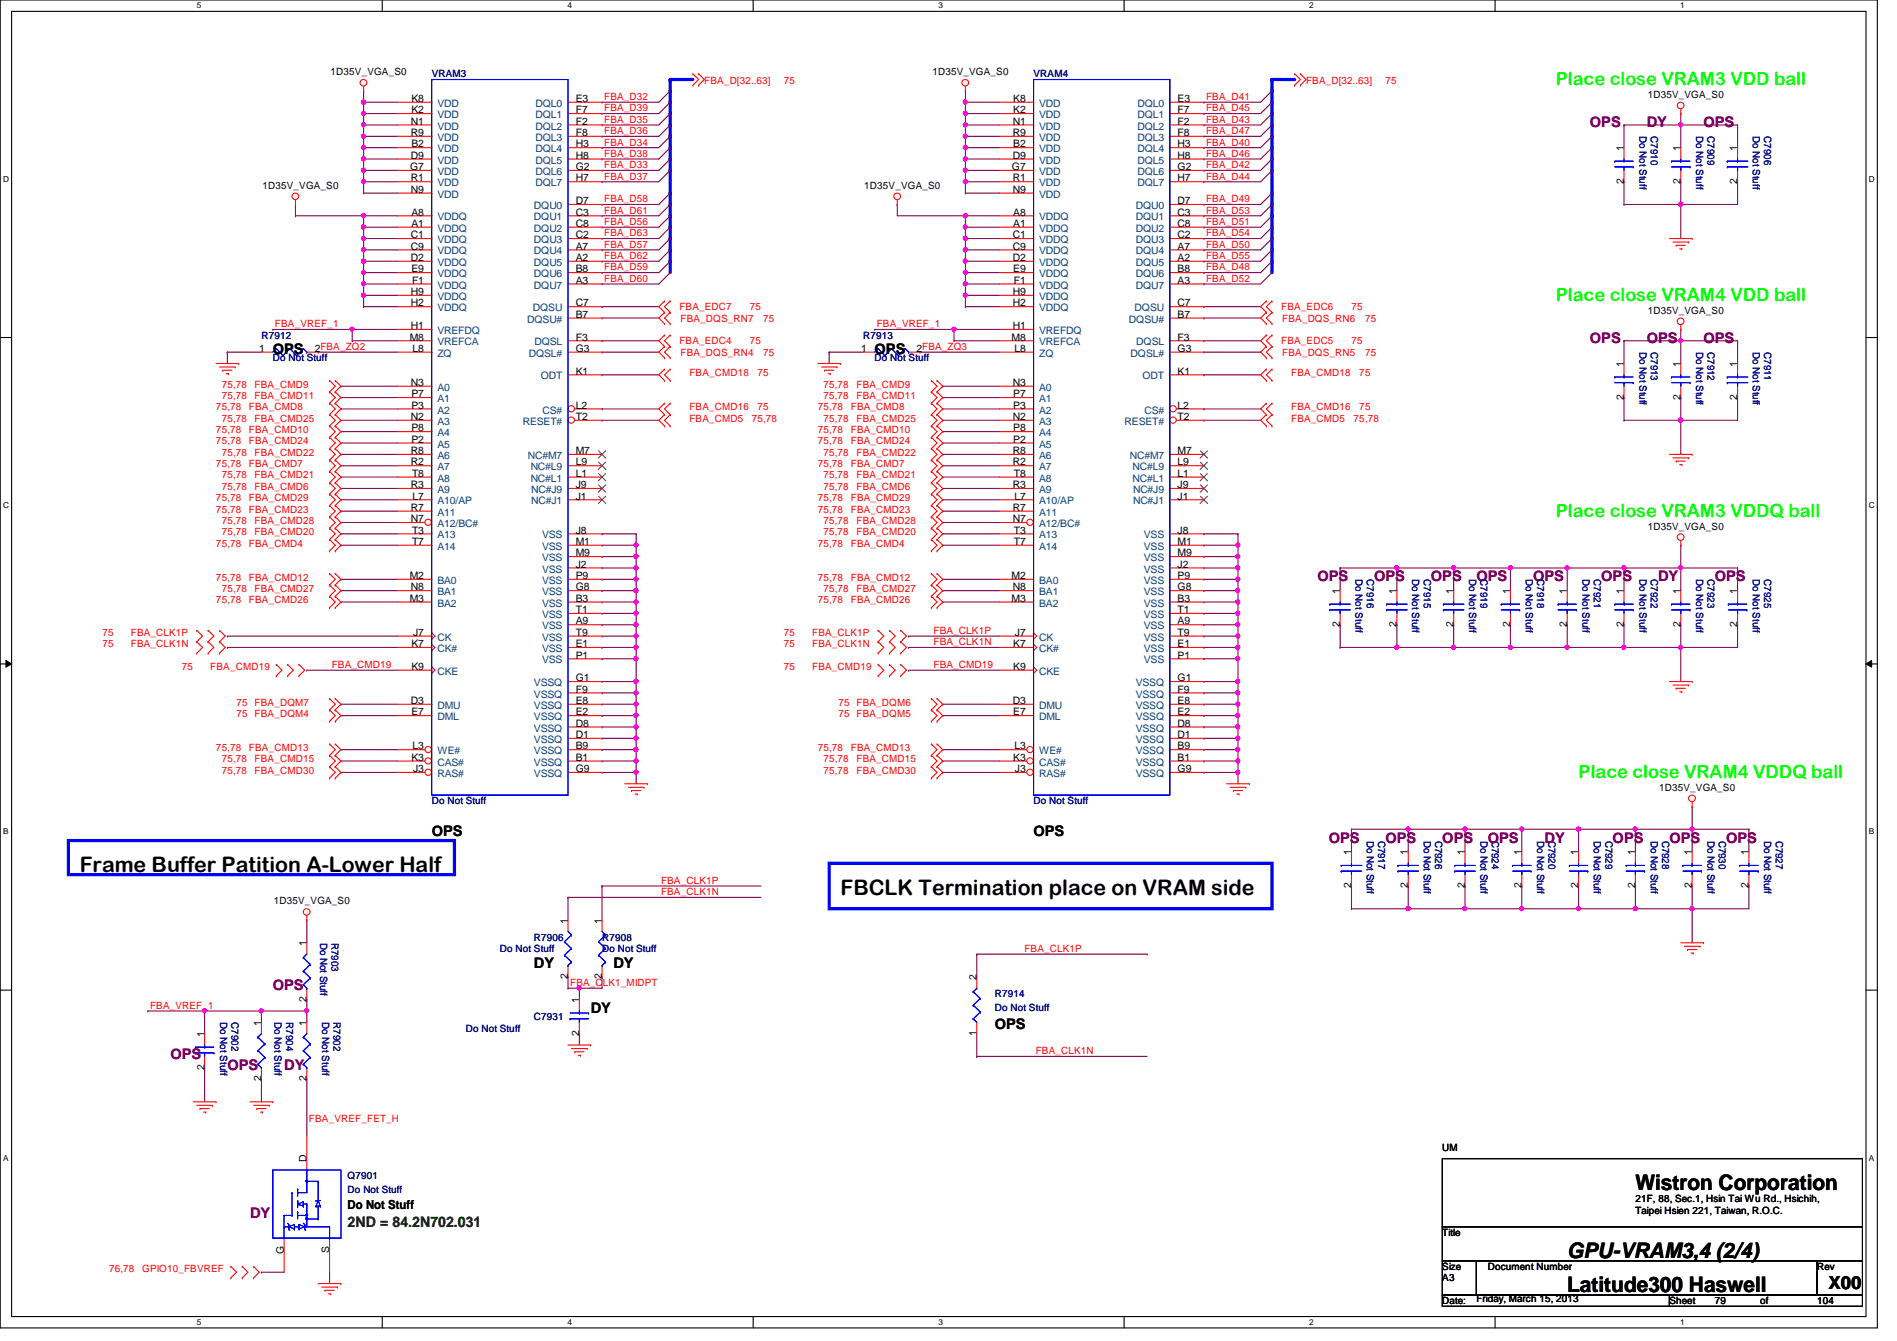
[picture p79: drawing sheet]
<svg xmlns="http://www.w3.org/2000/svg" width="297mm" height="210mm" viewBox="0 0 297 210" stroke-linecap="round" stroke-linejoin="round" font-family="sans-serif">
<defs><g id="words">
<g font-size="3.3">
<text x="12.5" y="136.5">Frame Buffer Patition A-Lower Half</text>
<text x="131.6" y="140.1">FBCLK Termination place on VRAM side</text>
<text x="256.1" y="186.3">Wistron Corporation</text>
<text x="245.4" y="196.8">GPU-VRAM3,4 (2/4)</text>
<text x="245.4" y="202.3">Latitude300 Haswell</text>
</g>
<g font-size="2.8" fill="#0f0">
<text x="243.6" y="13.3">Place close VRAM3 VDD ball</text>
<text x="243.6" y="47.1">Place close VRAM4 VDD ball</text>
<text x="243.6" y="80.9">Place close VRAM3 VDDQ ball</text>
<text x="247.2" y="121.8">Place close VRAM4 VDDQ ball</text>
</g>
<text font-size="2.8" x="286.3" y="201.8">X00</text>
<g font-size="2.3" fill="#800080">
<text x="249" y="19.9">OPS</text>
<text x="257.8" y="19.9">DY</text>
<text x="266.7" y="19.9">OPS</text>
<text x="249" y="53.7">OPS</text>
<text x="257.8" y="53.7">OPS</text>
<text x="266.7" y="53.7">OPS</text>
<text x="206.3" y="91">OPS</text>
<text x="215.2" y="91">OPS</text>
<text x="224.1" y="91">OPS</text>
<text x="231.2" y="91">OPS</text>
<text x="240.1" y="91">OPS</text>
<text x="250.7" y="91">OPS</text>
<text x="259.6" y="91">DY</text>
<text x="268.5" y="91">OPS</text>
<text x="208.1" y="131.9">OPS</text>
<text x="217" y="131.9">OPS</text>
<text x="225.8" y="131.9">OPS</text>
<text x="233" y="131.9">OPS</text>
<text x="241.8" y="131.9">DY</text>
<text x="252.5" y="131.9">OPS</text>
<text x="261.4" y="131.9">OPS</text>
<text x="270.3" y="131.9">OPS</text>
<text x="42.7" y="155">OPS</text>
<text x="26.7" y="165.7">OPS</text>
<text x="35.6" y="167.5">OPS</text>
<text x="44.5" y="167.5">DY</text>
<text x="39.2" y="190.6">DY</text>
</g>
<g font-size="2.3">
<text x="42.7" y="55.5">OPS</text>
<text x="136.9" y="55.5">OPS</text>
<text x="67.6" y="130.9">OPS</text>
<text x="161.8" y="130.9">OPS</text>
<text x="83.6" y="151.5">DY</text>
<text x="96.1" y="151.5">DY</text>
<text x="92.5" y="158.6">DY</text>
<text x="155.8" y="161.1">OPS</text>
</g>
<text font-size="2.3" fill="#008000" x="54.4" y="192">2ND = 84.2N702.031</text>
<text font-size="1.9" x="54.4" y="189.2">Do Not Stuff</text>
<g font-size="1.6">
<text x="51.8" y="11.8">1D35V_VGA_S0</text>
<text x="146" y="11.8">1D35V_VGA_S0</text>
<text x="64.4" y="17.7">K2</text>
<text x="64.4" y="16">K8</text>
<text x="90.2" y="17.7">F7</text>
<text x="90.2" y="16">E3</text>
<text x="158.7" y="17.7">K2</text>
<text x="158.7" y="16">K8</text>
<text x="184.4" y="17.7">F7</text>
<text x="184.4" y="16">E3</text>
<text x="258" y="15.3">1D35V_VGA_S0</text>
<text x="64.3" y="19.5">N1</text>
<text x="64.3" y="21.3">R9</text>
<text x="64.4" y="23.1">B2</text>
<text x="90.2" y="23.1">H3</text>
<text x="90.2" y="21.3">F8</text>
<text x="90.2" y="19.5">F2</text>
<text x="158.6" y="19.5">N1</text>
<text x="158.6" y="21.3">R9</text>
<text x="158.7" y="23.1">B2</text>
<text x="184.4" y="23.1">H3</text>
<text x="184.4" y="21.3">F8</text>
<text x="184.4" y="19.5">F2</text>
<text x="254.3" y="23.7" transform="rotate(-90 254.3 23.7)">1</text>
<text x="263.1" y="23.7" transform="rotate(-90 263.1 23.7)">1</text>
<text x="272" y="23.7" transform="rotate(-90 272 23.7)">1</text>
<text x="41.1" y="29.5">1D35V_VGA_S0</text>
<text x="64.2" y="26.6">G7</text>
<text x="64.3" y="24.8">D9</text>
<text x="64.3" y="28.4">R1</text>
<text x="90.2" y="28.4">H7</text>
<text x="90.2" y="26.6">G2</text>
<text x="90.2" y="24.8">H8</text>
<text x="135.3" y="29.5">1D35V_VGA_S0</text>
<text x="158.5" y="26.6">G7</text>
<text x="158.6" y="24.8">D9</text>
<text x="158.6" y="28.4">R1</text>
<text x="184.4" y="28.4">H7</text>
<text x="184.4" y="26.6">G2</text>
<text x="184.4" y="24.8">H8</text>
<text x="254.3" y="28.8" transform="rotate(-90 254.3 28.8)">2</text>
<text x="263.1" y="28.8" transform="rotate(-90 263.1 28.8)">2</text>
<text x="272" y="28.8" transform="rotate(-90 272 28.8)">2</text>
<text x="64.3" y="30.2">N9</text>
<text x="64.4" y="35.5">A1</text>
<text x="64.4" y="33.7">A8</text>
<text x="90.2" y="32">D7</text>
<text x="90.2" y="33.7">C3</text>
<text x="90.2" y="35.5">C8</text>
<text x="158.6" y="30.2">N9</text>
<text x="158.7" y="35.5">A1</text>
<text x="158.7" y="33.7">A8</text>
<text x="184.4" y="32">D7</text>
<text x="184.4" y="33.7">C3</text>
<text x="184.4" y="35.5">C8</text>
<text x="64.3" y="37.3">C1</text>
<text x="64.3" y="39.1">C9</text>
<text x="64.3" y="40.9">D2</text>
<text x="90.2" y="37.3">C2</text>
<text x="90.2" y="39.1">A7</text>
<text x="90.2" y="40.9">A2</text>
<text x="158.6" y="37.3">C1</text>
<text x="158.6" y="39.1">C9</text>
<text x="158.6" y="40.9">D2</text>
<text x="184.4" y="37.3">C2</text>
<text x="184.4" y="39.1">A7</text>
<text x="184.4" y="40.9">A2</text>
<text x="64.3" y="48">H2</text>
<text x="64.3" y="46.2">H9</text>
<text x="64.4" y="42.6">E9</text>
<text x="64.5" y="44.4">F1</text>
<text x="90.2" y="48">C7</text>
<text x="90.2" y="42.6">B8</text>
<text x="90.2" y="44.4">A3</text>
<text x="158.6" y="48">H2</text>
<text x="158.6" y="46.2">H9</text>
<text x="158.7" y="42.6">E9</text>
<text x="158.7" y="44.4">F1</text>
<text x="184.4" y="48">C7</text>
<text x="184.4" y="42.6">B8</text>
<text x="184.4" y="44.4">A3</text>
<text x="64.2" y="53.3">M8</text>
<text x="64.3" y="51.5">H1</text>
<text x="90.2" y="53.3">F3</text>
<text x="90.2" y="49.7">B7</text>
<text x="158.4" y="53.3">M8</text>
<text x="158.6" y="51.5">H1</text>
<text x="184.4" y="53.3">F3</text>
<text x="184.4" y="49.7">B7</text>
<text x="258" y="49.1">1D35V_VGA_S0</text>
<text x="40.6" y="55.1">1</text>
<text x="49.3" y="55.1">2FBA_ZQ2</text>
<text x="64.6" y="55.1">L8</text>
<text x="90.2" y="55.1">G3</text>
<text x="90.2" y="58.6">K1</text>
<text x="134.8" y="55.1">1</text>
<text x="143.5" y="55.1">2FBA_ZQ3</text>
<text x="158.8" y="55.1">L8</text>
<text x="184.4" y="55.1">G3</text>
<text x="184.4" y="58.6">K1</text>
<text x="254.3" y="57.4" transform="rotate(-90 254.3 57.4)">1</text>
<text x="263.1" y="57.4" transform="rotate(-90 263.1 57.4)">1</text>
<text x="272" y="57.4" transform="rotate(-90 272 57.4)">1</text>
<text x="64.3" y="60.4">N3</text>
<text x="64.3" y="65.7">N2</text>
<text x="64.4" y="62.2">P7</text>
<text x="64.4" y="64">P3</text>
<text x="90.2" y="65.7">T2</text>
<text x="90.2" y="64">L2</text>
<text x="158.6" y="60.4">N3</text>
<text x="158.6" y="65.7">N2</text>
<text x="158.7" y="62.2">P7</text>
<text x="158.7" y="64">P3</text>
<text x="184.4" y="65.7">T2</text>
<text x="184.4" y="64">L2</text>
<text x="254.3" y="62.6" transform="rotate(-90 254.3 62.6)">2</text>
<text x="263.1" y="62.6" transform="rotate(-90 263.1 62.6)">2</text>
<text x="272" y="62.6" transform="rotate(-90 272 62.6)">2</text>
<text x="64.3" y="71.1">R8</text>
<text x="64.4" y="67.5">P8</text>
<text x="64.4" y="69.3">P2</text>
<text x="90.2" y="71.1">M7</text>
<text x="158.6" y="71.1">R8</text>
<text x="158.7" y="67.5">P8</text>
<text x="158.7" y="69.3">P2</text>
<text x="184.4" y="71.1">M7</text>
<text x="64.3" y="72.9">R2</text>
<text x="64.3" y="76.4">R3</text>
<text x="64.5" y="74.6">T8</text>
<text x="90.2" y="76.4">J9</text>
<text x="90.2" y="74.6">L1</text>
<text x="90.2" y="72.9">L9</text>
<text x="158.6" y="72.9">R2</text>
<text x="158.6" y="76.4">R3</text>
<text x="158.7" y="74.6">T8</text>
<text x="184.4" y="76.4">J9</text>
<text x="184.4" y="74.6">L1</text>
<text x="184.4" y="72.9">L9</text>
<text x="64.3" y="80">R7</text>
<text x="64.3" y="81.7">N7</text>
<text x="64.5" y="83.5">T3</text>
<text x="64.6" y="78.2">L7</text>
<text x="90.2" y="78.2">J1</text>
<text x="90.2" y="83.5">J8</text>
<text x="158.6" y="80">R7</text>
<text x="158.6" y="81.7">N7</text>
<text x="158.7" y="83.5">T3</text>
<text x="158.8" y="78.2">L7</text>
<text x="184.4" y="78.2">J1</text>
<text x="184.4" y="83.5">J8</text>
<text x="258" y="82.9">1D35V_VGA_S0</text>
<text x="64.5" y="85.3">T7</text>
<text x="90.2" y="88.9">J2</text>
<text x="90.2" y="85.3">M1</text>
<text x="90.2" y="87.1">M9</text>
<text x="158.7" y="85.3">T7</text>
<text x="184.4" y="88.9">J2</text>
<text x="184.4" y="85.3">M1</text>
<text x="184.4" y="87.1">M9</text>
<text x="64.2" y="90.6">M2</text>
<text x="64.2" y="94.2">M3</text>
<text x="64.3" y="92.4">N8</text>
<text x="90.2" y="94.2">B3</text>
<text x="90.2" y="92.4">G8</text>
<text x="90.2" y="90.6">P9</text>
<text x="90.2" y="96">T1</text>
<text x="158.4" y="90.6">M2</text>
<text x="158.4" y="94.2">M3</text>
<text x="158.6" y="92.4">N8</text>
<text x="184.4" y="94.2">B3</text>
<text x="184.4" y="92.4">G8</text>
<text x="184.4" y="90.6">P9</text>
<text x="184.4" y="96">T1</text>
<text x="209.8" y="93" transform="rotate(-90 209.8 93)">1</text>
<text x="218.7" y="93" transform="rotate(-90 218.7 93)">1</text>
<text x="227.6" y="93" transform="rotate(-90 227.6 93)">1</text>
<text x="236.5" y="93" transform="rotate(-90 236.5 93)">1</text>
<text x="245.4" y="93" transform="rotate(-90 245.4 93)">1</text>
<text x="254.3" y="93" transform="rotate(-90 254.3 93)">1</text>
<text x="263.1" y="93" transform="rotate(-90 263.1 93)">1</text>
<text x="272" y="93" transform="rotate(-90 272 93)">1</text>
<text x="64.4" y="101.3">K7</text>
<text x="64.7" y="99.5">J7</text>
<text x="90.2" y="97.7">A9</text>
<text x="90.2" y="101.3">E1</text>
<text x="90.2" y="99.5">T9</text>
<text x="158.7" y="101.3">K7</text>
<text x="158.9" y="99.5">J7</text>
<text x="184.4" y="97.7">A9</text>
<text x="184.4" y="101.3">E1</text>
<text x="184.4" y="99.5">T9</text>
<text x="209.8" y="98.1" transform="rotate(-90 209.8 98.1)">2</text>
<text x="218.7" y="98.1" transform="rotate(-90 218.7 98.1)">2</text>
<text x="227.6" y="98.1" transform="rotate(-90 227.6 98.1)">2</text>
<text x="236.5" y="98.1" transform="rotate(-90 236.5 98.1)">2</text>
<text x="245.4" y="98.1" transform="rotate(-90 245.4 98.1)">2</text>
<text x="254.3" y="98.1" transform="rotate(-90 254.3 98.1)">2</text>
<text x="263.1" y="98.1" transform="rotate(-90 263.1 98.1)">2</text>
<text x="272" y="98.1" transform="rotate(-90 272 98.1)">2</text>
<text x="64.4" y="104.9">K9</text>
<text x="90.2" y="103.1">P1</text>
<text x="90.2" y="106.6">G1</text>
<text x="158.7" y="104.9">K9</text>
<text x="184.4" y="103.1">P1</text>
<text x="184.4" y="106.6">G1</text>
<text x="64.3" y="110.2">D3</text>
<text x="64.4" y="112">E7</text>
<text x="90.2" y="113.7">D8</text>
<text x="90.2" y="112">E2</text>
<text x="90.2" y="110.2">E8</text>
<text x="90.2" y="108.4">F9</text>
<text x="158.6" y="110.2">D3</text>
<text x="158.7" y="112">E7</text>
<text x="184.4" y="113.7">D8</text>
<text x="184.4" y="112">E2</text>
<text x="184.4" y="110.2">E8</text>
<text x="184.4" y="108.4">F9</text>
<text x="64.4" y="119.1">K3</text>
<text x="64.6" y="117.3">L3</text>
<text x="90.2" y="119.1">B1</text>
<text x="90.2" y="117.3">B9</text>
<text x="90.2" y="115.5">D1</text>
<text x="158.7" y="119.1">K3</text>
<text x="158.8" y="117.3">L3</text>
<text x="184.4" y="119.1">B1</text>
<text x="184.4" y="117.3">B9</text>
<text x="184.4" y="115.5">D1</text>
<text x="64.7" y="120.9">J3</text>
<text x="90.2" y="120.9">G9</text>
<text x="158.9" y="120.9">J3</text>
<text x="184.4" y="120.9">G9</text>
<text x="259.8" y="123.8">1D35V_VGA_S0</text>
<text x="211.6" y="133.9" transform="rotate(-90 211.6 133.9)">1</text>
<text x="220.5" y="133.9" transform="rotate(-90 220.5 133.9)">1</text>
<text x="229.4" y="133.9" transform="rotate(-90 229.4 133.9)">1</text>
<text x="238.2" y="133.9" transform="rotate(-90 238.2 133.9)">1</text>
<text x="247.1" y="133.9" transform="rotate(-90 247.1 133.9)">1</text>
<text x="256" y="133.9" transform="rotate(-90 256 133.9)">1</text>
<text x="264.9" y="133.9" transform="rotate(-90 264.9 133.9)">1</text>
<text x="273.8" y="133.9" transform="rotate(-90 273.8 133.9)">1</text>
<text x="42.9" y="141.6">1D35V_VGA_S0</text>
<text x="211.6" y="139" transform="rotate(-90 211.6 139)">2</text>
<text x="220.5" y="139" transform="rotate(-90 220.5 139)">2</text>
<text x="229.4" y="139" transform="rotate(-90 229.4 139)">2</text>
<text x="238.2" y="139" transform="rotate(-90 238.2 139)">2</text>
<text x="247.1" y="139" transform="rotate(-90 247.1 139)">2</text>
<text x="256" y="139" transform="rotate(-90 256 139)">2</text>
<text x="264.9" y="139" transform="rotate(-90 264.9 139)">2</text>
<text x="273.8" y="139" transform="rotate(-90 273.8 139)">2</text>
<text x="48" y="148.1" transform="rotate(-90 48 148.1)">1</text>
<text x="88.9" y="144.6" transform="rotate(-90 88.9 144.6)">1</text>
<text x="94.2" y="144.6" transform="rotate(-90 94.2 144.6)">1</text>
<text x="88.9" y="153.2" transform="rotate(-90 88.9 153.2)">2</text>
<text x="94.2" y="153.2" transform="rotate(-90 94.2 153.2)">2</text>
<text x="152.9" y="153.5" transform="rotate(-90 152.9 153.5)">2</text>
<text x="40.9" y="160.6" transform="rotate(-90 40.9 160.6)">1</text>
<text x="48" y="160.6" transform="rotate(-90 48 160.6)">1</text>
<text x="48" y="156.8" transform="rotate(-90 48 156.8)">2</text>
<text x="90.7" y="157" transform="rotate(-90 90.7 157)">1</text>
<text x="32" y="167.5" transform="rotate(-90 32 167.5)">2</text>
<text x="32" y="162.3" transform="rotate(-90 32 162.3)">1</text>
<text x="90.7" y="162.1" transform="rotate(-90 90.7 162.1)">2</text>
<text x="152.9" y="162.1" transform="rotate(-90 152.9 162.1)">1</text>
<text x="40.9" y="169.2" transform="rotate(-90 40.9 169.2)">2</text>
<text x="48" y="169.2" transform="rotate(-90 48 169.2)">2</text>
<text x="48" y="181.9" transform="rotate(-90 48 181.9)">D</text>
<text x="225.8" y="180.1">UM</text>
<text x="256.1" y="188.1">21F, 88, Sec.1, Hsin Tai Wu Rd., Hsichih,</text>
<text x="256.1" y="189.9">Taipei Hsien 221, Taiwan, R.O.C.</text>
<text x="44.4" y="196.3" transform="rotate(-90 44.4 196.3)">G</text>
<text x="51.6" y="196.1" transform="rotate(-90 51.6 196.1)">S</text>
<text x="225.8" y="193.5">Title</text>
<text x="225.8" y="198.8">Size</text>
<text x="225.8" y="200.6">A3</text>
<text x="231.2" y="203.8">Friday, March 15, 2013</text>
<text x="233" y="198.8">Document Number</text>
<text x="284.5" y="198.8">Rev</text>
<text x="225.8" y="204.1">Date:</text>
<text x="261.4" y="204.1">Sheet</text>
<text x="268.5" y="204.1">79</text>
<text x="275.6" y="204.1">of</text>
<text x="284.5" y="204.1">104</text>
</g>
<g font-size="1.6" fill="#000080">
<text x="67.6" y="12.1">VRAM3</text>
<text x="161.8" y="12.1">VRAM4</text>
<text x="256.7" y="21.3" transform="rotate(90 256.7 21.3)">Do Not Stuff</text>
<text x="258.5" y="21.3" transform="rotate(90 258.5 21.3)">C7910</text>
<text x="265.6" y="21.3" transform="rotate(90 265.6 21.3)">Do Not Stuff</text>
<text x="267.4" y="21.3" transform="rotate(90 267.4 21.3)">C7909</text>
<text x="274.5" y="21.3" transform="rotate(90 274.5 21.3)">Do Not Stuff</text>
<text x="276.3" y="21.3" transform="rotate(90 276.3 21.3)">C7906</text>
<text x="40.9" y="53">R7912</text>
<text x="135.2" y="53">R7913</text>
<text x="42.7" y="56.6">Do Not Stuff</text>
<text x="136.9" y="56.6">Do Not Stuff</text>
<text x="256.7" y="55.1" transform="rotate(90 256.7 55.1)">Do Not Stuff</text>
<text x="258.5" y="55.1" transform="rotate(90 258.5 55.1)">C7913</text>
<text x="265.6" y="55.1" transform="rotate(90 265.6 55.1)">Do Not Stuff</text>
<text x="267.4" y="55.1" transform="rotate(90 267.4 55.1)">C7912</text>
<text x="274.5" y="55.1" transform="rotate(90 274.5 55.1)">Do Not Stuff</text>
<text x="276.3" y="55.1" transform="rotate(90 276.3 55.1)">C7911</text>
<text x="212.3" y="90.7" transform="rotate(90 212.3 90.7)">Do Not Stuff</text>
<text x="214" y="90.7" transform="rotate(90 214 90.7)">C7916</text>
<text x="221.1" y="90.7" transform="rotate(90 221.1 90.7)">Do Not Stuff</text>
<text x="222.9" y="90.7" transform="rotate(90 222.9 90.7)">C7915</text>
<text x="230" y="90.7" transform="rotate(90 230 90.7)">Do Not Stuff</text>
<text x="231.8" y="90.7" transform="rotate(90 231.8 90.7)">C7919</text>
<text x="238.9" y="90.7" transform="rotate(90 238.9 90.7)">Do Not Stuff</text>
<text x="240.7" y="90.7" transform="rotate(90 240.7 90.7)">C7918</text>
<text x="247.8" y="90.7" transform="rotate(90 247.8 90.7)">Do Not Stuff</text>
<text x="249.6" y="90.7" transform="rotate(90 249.6 90.7)">C7921</text>
<text x="256.7" y="90.7" transform="rotate(90 256.7 90.7)">Do Not Stuff</text>
<text x="258.5" y="90.7" transform="rotate(90 258.5 90.7)">C7922</text>
<text x="265.6" y="90.7" transform="rotate(90 265.6 90.7)">Do Not Stuff</text>
<text x="267.4" y="90.7" transform="rotate(90 267.4 90.7)">C7923</text>
<text x="274.5" y="90.7" transform="rotate(90 274.5 90.7)">Do Not Stuff</text>
<text x="276.3" y="90.7" transform="rotate(90 276.3 90.7)">C7925</text>
<text x="67.6" y="125.9">Do Not Stuff</text>
<text x="161.8" y="125.9">Do Not Stuff</text>
<text x="214" y="131.6" transform="rotate(90 214 131.6)">Do Not Stuff</text>
<text x="215.8" y="131.6" transform="rotate(90 215.8 131.6)">C7917</text>
<text x="222.9" y="131.6" transform="rotate(90 222.9 131.6)">Do Not Stuff</text>
<text x="224.7" y="131.6" transform="rotate(90 224.7 131.6)">C7926</text>
<text x="231.8" y="131.6" transform="rotate(90 231.8 131.6)">Do Not Stuff</text>
<text x="233.6" y="131.6" transform="rotate(90 233.6 131.6)">C7924</text>
<text x="240.7" y="131.6" transform="rotate(90 240.7 131.6)">Do Not Stuff</text>
<text x="242.5" y="131.6" transform="rotate(90 242.5 131.6)">C7920</text>
<text x="249.6" y="131.6" transform="rotate(90 249.6 131.6)">Do Not Stuff</text>
<text x="251.4" y="131.6" transform="rotate(90 251.4 131.6)">C7929</text>
<text x="258.5" y="131.6" transform="rotate(90 258.5 131.6)">Do Not Stuff</text>
<text x="260.3" y="131.6" transform="rotate(90 260.3 131.6)">C7928</text>
<text x="267.4" y="131.6" transform="rotate(90 267.4 131.6)">Do Not Stuff</text>
<text x="269.2" y="131.6" transform="rotate(90 269.2 131.6)">C7930</text>
<text x="276.3" y="131.6" transform="rotate(90 276.3 131.6)">Do Not Stuff</text>
<text x="278" y="131.6" transform="rotate(90 278 131.6)">C7927</text>
<text x="50.1" y="147.6" transform="rotate(90 50.1 147.6)">Do Not Stuff</text>
<text x="51.9" y="147.6" transform="rotate(90 51.9 147.6)">R7903</text>
<text x="78.3" y="149">Do Not Stuff</text>
<text x="83.6" y="147.2">R7906</text>
<text x="94.3" y="147.2">R7908</text>
<text x="94.3" y="149">Do Not Stuff</text>
<text x="34.5" y="160" transform="rotate(90 34.5 160)">Do Not Stuff</text>
<text x="36.2" y="160" transform="rotate(90 36.2 160)">C7902</text>
<text x="43" y="160" transform="rotate(90 43 160)">Do Not Stuff</text>
<text x="44.8" y="160" transform="rotate(90 44.8 160)">R7904</text>
<text x="50.5" y="160" transform="rotate(90 50.5 160)">Do Not Stuff</text>
<text x="52.2" y="160" transform="rotate(90 52.2 160)">R7902</text>
<text x="72.9" y="161.5">Do Not Stuff</text>
<text x="83.6" y="159.7">C7931</text>
<text x="155.8" y="156.1">R7914</text>
<text x="155.8" y="158.2">Do Not Stuff</text>
<text x="54.4" y="184.6">Q7901</text>
<text x="54.4" y="186.7">Do Not Stuff</text>
</g>
<g font-size="1.6" fill="#004080">
<text x="68.5" y="16.7">VDD</text>
<text x="83.9" y="16.7">DQL0</text>
<text x="162.7" y="16.7">VDD</text>
<text x="178.1" y="16.7">DQL0</text>
<text x="68.5" y="23.8">VDD</text>
<text x="68.5" y="18.5">VDD</text>
<text x="68.5" y="20.3">VDD</text>
<text x="68.5" y="22.1">VDD</text>
<text x="83.9" y="23.8">DQL4</text>
<text x="83.9" y="22.1">DQL3</text>
<text x="83.9" y="20.3">DQL2</text>
<text x="83.9" y="18.5">DQL1</text>
<text x="162.7" y="23.8">VDD</text>
<text x="162.7" y="18.5">VDD</text>
<text x="162.7" y="20.3">VDD</text>
<text x="162.7" y="22.1">VDD</text>
<text x="178.1" y="23.8">DQL4</text>
<text x="178.1" y="22.1">DQL3</text>
<text x="178.1" y="20.3">DQL2</text>
<text x="178.1" y="18.5">DQL1</text>
<text x="68.5" y="25.6">VDD</text>
<text x="68.5" y="27.4">VDD</text>
<text x="68.5" y="29.2">VDD</text>
<text x="83.9" y="29.2">DQL7</text>
<text x="83.9" y="27.4">DQL6</text>
<text x="83.9" y="25.6">DQL5</text>
<text x="162.7" y="25.6">VDD</text>
<text x="162.7" y="27.4">VDD</text>
<text x="162.7" y="29.2">VDD</text>
<text x="178.1" y="29.2">DQL7</text>
<text x="178.1" y="27.4">DQL6</text>
<text x="178.1" y="25.6">DQL5</text>
<text x="68.5" y="30.9">VDD</text>
<text x="68.5" y="34.5">VDDQ</text>
<text x="83.6" y="32.7">DQU0</text>
<text x="83.6" y="34.5">DQU1</text>
<text x="162.7" y="30.9">VDD</text>
<text x="162.7" y="34.5">VDDQ</text>
<text x="177.8" y="32.7">DQU0</text>
<text x="177.8" y="34.5">DQU1</text>
<text x="68.5" y="36.3">VDDQ</text>
<text x="68.5" y="38.1">VDDQ</text>
<text x="68.5" y="39.8">VDDQ</text>
<text x="68.5" y="41.6">VDDQ</text>
<text x="83.6" y="36.3">DQU2</text>
<text x="83.6" y="38.1">DQU3</text>
<text x="83.6" y="39.8">DQU4</text>
<text x="83.6" y="41.6">DQU5</text>
<text x="162.7" y="36.3">VDDQ</text>
<text x="162.7" y="38.1">VDDQ</text>
<text x="162.7" y="39.8">VDDQ</text>
<text x="162.7" y="41.6">VDDQ</text>
<text x="177.8" y="36.3">DQU2</text>
<text x="177.8" y="38.1">DQU3</text>
<text x="177.8" y="39.8">DQU4</text>
<text x="177.8" y="41.6">DQU5</text>
<text x="68.5" y="43.4">VDDQ</text>
<text x="68.5" y="45.2">VDDQ</text>
<text x="68.5" y="46.9">VDDQ</text>
<text x="83.6" y="43.4">DQU6</text>
<text x="83.6" y="45.2">DQU7</text>
<text x="162.7" y="43.4">VDDQ</text>
<text x="162.7" y="45.2">VDDQ</text>
<text x="162.7" y="46.9">VDDQ</text>
<text x="177.8" y="43.4">DQU6</text>
<text x="177.8" y="45.2">DQU7</text>
<text x="68.5" y="48.7">VDDQ</text>
<text x="68.5" y="52.3">VREFDQ</text>
<text x="82.5" y="50.5">DQSU#</text>
<text x="83.4" y="48.7">DQSU</text>
<text x="162.7" y="48.7">VDDQ</text>
<text x="162.7" y="52.3">VREFDQ</text>
<text x="176.8" y="50.5">DQSU#</text>
<text x="177.7" y="48.7">DQSU</text>
<text x="68.5" y="55.8">ZQ</text>
<text x="68.5" y="54.1">VREFCA</text>
<text x="82.8" y="55.8">DQSL#</text>
<text x="83.7" y="54.1">DQSL</text>
<text x="84.7" y="59.4">ODT</text>
<text x="162.7" y="55.8">ZQ</text>
<text x="162.7" y="54.1">VREFCA</text>
<text x="177" y="55.8">DQSL#</text>
<text x="177.9" y="54.1">DQSL</text>
<text x="178.9" y="59.4">ODT</text>
<text x="68.5" y="61.2">A0</text>
<text x="68.5" y="62.9">A1</text>
<text x="68.5" y="64.7">A2</text>
<text x="85" y="64.7">CS#</text>
<text x="162.7" y="61.2">A0</text>
<text x="162.7" y="62.9">A1</text>
<text x="162.7" y="64.7">A2</text>
<text x="179.2" y="64.7">CS#</text>
<text x="68.5" y="66.5">A3</text>
<text x="68.5" y="68.3">A4</text>
<text x="68.5" y="70.1">A5</text>
<text x="68.5" y="71.8">A6</text>
<text x="81.9" y="66.5">RESET#</text>
<text x="82.7" y="71.8">NC#M7</text>
<text x="162.7" y="66.5">A3</text>
<text x="162.7" y="68.3">A4</text>
<text x="162.7" y="70.1">A5</text>
<text x="162.7" y="71.8">A6</text>
<text x="176.1" y="66.5">RESET#</text>
<text x="176.9" y="71.8">NC#M7</text>
<text x="68.5" y="73.6">A7</text>
<text x="68.5" y="75.4">A8</text>
<text x="68.5" y="77.2">A9</text>
<text x="83.1" y="75.4">NC#L1</text>
<text x="83.1" y="73.6">NC#L9</text>
<text x="83.2" y="77.2">NC#J9</text>
<text x="162.7" y="73.6">A7</text>
<text x="162.7" y="75.4">A8</text>
<text x="162.7" y="77.2">A9</text>
<text x="177.3" y="75.4">NC#L1</text>
<text x="177.3" y="73.6">NC#L9</text>
<text x="177.4" y="77.2">NC#J9</text>
<text x="68.5" y="79">A10/AP</text>
<text x="68.5" y="80.7">A11</text>
<text x="68.5" y="82.5">A12/BC#</text>
<text x="83.2" y="79">NC#J1</text>
<text x="162.7" y="79">A10/AP</text>
<text x="162.7" y="80.7">A11</text>
<text x="162.7" y="82.5">A12/BC#</text>
<text x="177.4" y="79">NC#J1</text>
<text x="68.5" y="86.1">A14</text>
<text x="68.5" y="84.3">A13</text>
<text x="84.9" y="89.6">VSS</text>
<text x="84.9" y="84.3">VSS</text>
<text x="84.9" y="86.1">VSS</text>
<text x="84.9" y="87.8">VSS</text>
<text x="162.7" y="86.1">A14</text>
<text x="162.7" y="84.3">A13</text>
<text x="179.1" y="89.6">VSS</text>
<text x="179.1" y="84.3">VSS</text>
<text x="179.1" y="86.1">VSS</text>
<text x="179.1" y="87.8">VSS</text>
<text x="68.5" y="91.4">BA0</text>
<text x="68.5" y="93.2">BA1</text>
<text x="68.5" y="95">BA2</text>
<text x="84.9" y="95">VSS</text>
<text x="84.9" y="93.2">VSS</text>
<text x="84.9" y="91.4">VSS</text>
<text x="162.7" y="91.4">BA0</text>
<text x="162.7" y="93.2">BA1</text>
<text x="162.7" y="95">BA2</text>
<text x="179.1" y="95">VSS</text>
<text x="179.1" y="93.2">VSS</text>
<text x="179.1" y="91.4">VSS</text>
<text x="68.5" y="100.3">CK</text>
<text x="84.9" y="98.5">VSS</text>
<text x="84.9" y="96.7">VSS</text>
<text x="84.9" y="100.3">VSS</text>
<text x="162.7" y="100.3">CK</text>
<text x="179.1" y="98.5">VSS</text>
<text x="179.1" y="96.7">VSS</text>
<text x="179.1" y="100.3">VSS</text>
<text x="68.5" y="102.1">CK#</text>
<text x="68.5" y="105.6">CKE</text>
<text x="83.6" y="107.4">VSSQ</text>
<text x="84.9" y="102.1">VSS</text>
<text x="84.9" y="103.8">VSS</text>
<text x="162.7" y="102.1">CK#</text>
<text x="162.7" y="105.6">CKE</text>
<text x="177.8" y="107.4">VSSQ</text>
<text x="179.1" y="102.1">VSS</text>
<text x="179.1" y="103.8">VSS</text>
<text x="68.5" y="112.7">DML</text>
<text x="68.5" y="111">DMU</text>
<text x="83.6" y="112.7">VSSQ</text>
<text x="83.6" y="111">VSSQ</text>
<text x="83.6" y="109.2">VSSQ</text>
<text x="162.7" y="112.7">DML</text>
<text x="162.7" y="111">DMU</text>
<text x="177.8" y="112.7">VSSQ</text>
<text x="177.8" y="111">VSSQ</text>
<text x="177.8" y="109.2">VSSQ</text>
<text x="68.5" y="119.8">CAS#</text>
<text x="68.5" y="118.1">WE#</text>
<text x="83.6" y="119.8">VSSQ</text>
<text x="83.6" y="118.1">VSSQ</text>
<text x="83.6" y="116.3">VSSQ</text>
<text x="83.6" y="114.5">VSSQ</text>
<text x="162.7" y="119.8">CAS#</text>
<text x="162.7" y="118.1">WE#</text>
<text x="177.8" y="119.8">VSSQ</text>
<text x="177.8" y="118.1">VSSQ</text>
<text x="177.8" y="116.3">VSSQ</text>
<text x="177.8" y="114.5">VSSQ</text>
<text x="68.5" y="121.6">RAS#</text>
<text x="83.6" y="121.6">VSSQ</text>
<text x="162.7" y="121.6">RAS#</text>
<text x="177.8" y="121.6">VSSQ</text>
</g>
<g font-size="1.6" fill="#f00">
<text x="94.6" y="17.4">FBA_D39</text>
<text x="94.6" y="15.7">FBA_D32</text>
<text x="110.3" y="13.2">FBA_D[32..63]</text>
<text x="122.7" y="13.2">75</text>
<text x="188.8" y="15.7">FBA_D41</text>
<text x="188.8" y="17.4">FBA_D45</text>
<text x="204.5" y="13.2">FBA_D[32..63]</text>
<text x="217" y="13.2">75</text>
<text x="94.6" y="19.2">FBA_D35</text>
<text x="94.6" y="22.8">FBA_D34</text>
<text x="94.6" y="21">FBA_D36</text>
<text x="188.8" y="22.8">FBA_D40</text>
<text x="188.8" y="21">FBA_D47</text>
<text x="188.8" y="19.2">FBA_D43</text>
<text x="94.6" y="28.1">FBA_D37</text>
<text x="94.6" y="24.6">FBA_D38</text>
<text x="94.6" y="26.3">FBA_D33</text>
<text x="188.8" y="26.3">FBA_D42</text>
<text x="188.8" y="28.1">FBA_D44</text>
<text x="188.8" y="24.6">FBA_D46</text>
<text x="94.6" y="31.7">FBA_D58</text>
<text x="94.6" y="35.2">FBA_D56</text>
<text x="94.6" y="33.4">FBA_D61</text>
<text x="188.8" y="35.2">FBA_D51</text>
<text x="188.8" y="31.7">FBA_D49</text>
<text x="188.8" y="33.4">FBA_D53</text>
<text x="94.6" y="38.8">FBA_D57</text>
<text x="94.6" y="40.6">FBA_D62</text>
<text x="94.6" y="37">FBA_D63</text>
<text x="188.8" y="40.6">FBA_D55</text>
<text x="188.8" y="38.8">FBA_D50</text>
<text x="188.8" y="37">FBA_D54</text>
<text x="94.6" y="42.3">FBA_D59</text>
<text x="94.6" y="44.1">FBA_D60</text>
<text x="188.8" y="42.3">FBA_D48</text>
<text x="188.8" y="44.1">FBA_D52</text>
<text x="43" y="51.2">FBA_VREF_1</text>
<text x="106.4" y="53.9">FBA_EDC4</text>
<text x="106.4" y="48.6">FBA_EDC7</text>
<text x="106.5" y="50.3">FBA_DQS_RN7</text>
<text x="117.4" y="53.9">75</text>
<text x="117.4" y="48.6">75</text>
<text x="119.5" y="50.3">75</text>
<text x="137.3" y="51.2">FBA_VREF_1</text>
<text x="200.6" y="53.9">FBA_EDC5</text>
<text x="200.6" y="48.6">FBA_EDC6</text>
<text x="200.8" y="50.3">FBA_DQS_RN6</text>
<text x="211.6" y="53.9">75</text>
<text x="211.6" y="48.6">75</text>
<text x="213.7" y="50.3">75</text>
<text x="106.5" y="55.7">FBA_DQS_RN4</text>
<text x="107.9" y="58.9">FBA_CMD18</text>
<text x="118.6" y="58.9">75</text>
<text x="119.5" y="55.7">75</text>
<text x="200.8" y="55.7">FBA_DQS_RN5</text>
<text x="202.2" y="58.9">FBA_CMD18</text>
<text x="212.8" y="58.9">75</text>
<text x="213.7" y="55.7">75</text>
<text x="33.8" y="64.2">75,78</text>
<text x="34.7" y="66">75,78</text>
<text x="34.7" y="60.7">75,78</text>
<text x="34.7" y="62.4">75,78</text>
<text x="39" y="64.2">FBA_CMD8</text>
<text x="39.9" y="66">FBA_CMD25</text>
<text x="39.9" y="60.7">FBA_CMD9</text>
<text x="39.9" y="62.4">FBA_CMD11</text>
<text x="107.9" y="66">FBA_CMD5</text>
<text x="107.9" y="64.2">FBA_CMD16</text>
<text x="117.7" y="66">75,78</text>
<text x="118.6" y="64.2">75</text>
<text x="128.1" y="64.2">75,78</text>
<text x="128.9" y="66">75,78</text>
<text x="128.9" y="60.7">75,78</text>
<text x="128.9" y="62.4">75,78</text>
<text x="133.2" y="64.2">FBA_CMD8</text>
<text x="134.1" y="66">FBA_CMD25</text>
<text x="134.1" y="60.7">FBA_CMD9</text>
<text x="134.1" y="62.4">FBA_CMD11</text>
<text x="202.2" y="66">FBA_CMD5</text>
<text x="202.2" y="64.2">FBA_CMD16</text>
<text x="212" y="66">75,78</text>
<text x="212.8" y="64.2">75</text>
<text x="33.8" y="69.6">75,78</text>
<text x="33.8" y="67.8">75,78</text>
<text x="34.7" y="71.3">75,78</text>
<text x="39" y="69.6">FBA_CMD24</text>
<text x="39" y="67.8">FBA_CMD10</text>
<text x="39.9" y="71.3">FBA_CMD22</text>
<text x="128.1" y="69.6">75,78</text>
<text x="128.1" y="67.8">75,78</text>
<text x="128.9" y="71.3">75,78</text>
<text x="133.2" y="69.6">FBA_CMD24</text>
<text x="133.2" y="67.8">FBA_CMD10</text>
<text x="134.1" y="71.3">FBA_CMD22</text>
<text x="33.8" y="73.1">75,78</text>
<text x="34.7" y="74.9">75,78</text>
<text x="34.7" y="76.7">75,78</text>
<text x="39" y="73.1">FBA_CMD7</text>
<text x="39.9" y="74.9">FBA_CMD21</text>
<text x="39.9" y="76.7">FBA_CMD6</text>
<text x="128.1" y="73.1">75,78</text>
<text x="128.9" y="74.9">75,78</text>
<text x="128.9" y="76.7">75,78</text>
<text x="133.2" y="73.1">FBA_CMD7</text>
<text x="134.1" y="74.9">FBA_CMD21</text>
<text x="134.1" y="76.7">FBA_CMD6</text>
<text x="33.8" y="78.4">75,78</text>
<text x="33.8" y="80.2">75,78</text>
<text x="34.7" y="82">75,78</text>
<text x="34.7" y="83.8">75,78</text>
<text x="39" y="78.4">FBA_CMD29</text>
<text x="39" y="80.2">FBA_CMD23</text>
<text x="39.9" y="82">FBA_CMD28</text>
<text x="39.9" y="83.8">FBA_CMD20</text>
<text x="128.1" y="78.4">75,78</text>
<text x="128.1" y="80.2">75,78</text>
<text x="128.9" y="82">75,78</text>
<text x="128.9" y="83.8">75,78</text>
<text x="133.2" y="78.4">FBA_CMD29</text>
<text x="133.2" y="80.2">FBA_CMD23</text>
<text x="134.1" y="82">FBA_CMD28</text>
<text x="134.1" y="83.8">FBA_CMD20</text>
<text x="33.8" y="85.6">75,78</text>
<text x="39" y="85.6">FBA_CMD4</text>
<text x="128.1" y="85.6">75,78</text>
<text x="133.2" y="85.6">FBA_CMD4</text>
<text x="33.8" y="94.4">75,78</text>
<text x="33.8" y="90.9">75,78</text>
<text x="34.7" y="92.7">75,78</text>
<text x="39" y="94.4">FBA_CMD26</text>
<text x="39" y="90.9">FBA_CMD12</text>
<text x="39.9" y="92.7">FBA_CMD27</text>
<text x="128.1" y="94.4">75,78</text>
<text x="128.1" y="90.9">75,78</text>
<text x="128.9" y="92.7">75,78</text>
<text x="133.2" y="94.4">FBA_CMD26</text>
<text x="133.2" y="90.9">FBA_CMD12</text>
<text x="134.1" y="92.7">FBA_CMD27</text>
<text x="16" y="101.3">75</text>
<text x="16" y="99.6">75</text>
<text x="20.5" y="101.3">FBA_CLK1N</text>
<text x="20.5" y="99.6">FBA_CLK1P</text>
<text x="122.7" y="101.3">75</text>
<text x="122.7" y="99.6">75</text>
<text x="127.2" y="101.3">FBA_CLK1N</text>
<text x="127.2" y="99.6">FBA_CLK1P</text>
<text x="146.2" y="101">FBA_CLK1N</text>
<text x="146.2" y="99.2">FBA_CLK1P</text>
<text x="28.5" y="104.9">75</text>
<text x="32.9" y="104.9">FBA_CMD19</text>
<text x="51.9" y="104.6">FBA_CMD19</text>
<text x="122.7" y="104.9">75</text>
<text x="127.2" y="104.9">FBA_CMD19</text>
<text x="146.2" y="104.6">FBA_CMD19</text>
<text x="37" y="112.2">75 FBA_DQM4</text>
<text x="37" y="110.4">75 FBA_DQM7</text>
<text x="131.3" y="110.4">75 FBA_DQM6</text>
<text x="131.3" y="112.2">75 FBA_DQM5</text>
<text x="33.8" y="117.6">75,78</text>
<text x="34.7" y="119.3">75,78</text>
<text x="39" y="117.6">FBA_CMD13</text>
<text x="39.9" y="119.3">FBA_CMD15</text>
<text x="128.1" y="117.6">75,78</text>
<text x="128.9" y="119.3">75,78</text>
<text x="133.2" y="117.6">FBA_CMD13</text>
<text x="134.1" y="119.3">FBA_CMD15</text>
<text x="34.7" y="121.1">75,78</text>
<text x="39.9" y="121.1">FBA_CMD30</text>
<text x="128.9" y="121.1">75,78</text>
<text x="134.1" y="121.1">FBA_CMD30</text>
<text x="103.5" y="140.1">FBA_CLK1N</text>
<text x="103.5" y="138.3">FBA_CLK1P</text>
<text x="160.4" y="149">FBA_CLK1P</text>
<text x="89.3" y="154.3">FBA_CLK1_MIDPT</text>
<text x="23.5" y="157.9">FBA_VREF_1</text>
<text x="162.2" y="165">FBA_CLK1N</text>
<text x="48.4" y="175.7">FBA_VREF_FET_H</text>
<text x="17.1" y="199.1">76,78</text>
<text x="22.3" y="199.1">GPIO10_FBVREF</text>
</g>
<g font-size="1.3">
<text x="30.8" y="1.3">5</text>
<text x="88.9" y="1.3">4</text>
<text x="146.9" y="1.3">3</text>
<text x="205" y="1.3">2</text>
<text x="263.1" y="1.3">1</text>
<text x=".5" y="28.4">D</text>
<text x="292.6" y="28.4">D</text>
<text x=".5" y="79.5">C</text>
<text x="292.6" y="79.5">C</text>
<text x=".5" y="130.6">B</text>
<text x="292.6" y="130.6">B</text>
<text x=".5" y="181.7">A</text>
<text x="292.6" y="181.7">A</text>
<text x="30.8" y="207.4">5</text>
<text x="88.9" y="207.4">4</text>
<text x="146.9" y="207.4">3</text>
<text x="205" y="207.4">2</text>
<text x="263.1" y="207.4">1</text>
</g>
</g></defs>
<path d="M0 0h294v207.9h-294zM1.8 1.8h290.4v204.3h-290.4z" fill="none" stroke="#000" stroke-width=".17"/>
<g fill="#fff">
<path d="M30.8 .2h.7v1.4h-.7z"/>
<path d="M30.8 206.2h.7v1.4h-.7z"/>
</g>
<path d="M59.9 0v1.8M59.9 206.1v1.8" fill="none" stroke="#000" stroke-width=".17"/>
<g fill="#fff">
<path d="M88.9 .2h.6v1.4h-.6z"/>
<path d="M88.9 206.2h.6v1.4h-.6z"/>
</g>
<path d="M117.9 0v1.8M117.9 206.1v1.8" fill="none" stroke="#000" stroke-width=".17"/>
<g fill="#fff">
<path d="M146.9 .2h.7v1.4h-.7z"/>
<path d="M146.9 206.2h.7v1.4h-.7z"/>
</g>
<path d="M176 0v1.8M176 206.1v1.8" fill="none" stroke="#000" stroke-width=".17"/>
<g fill="#fff">
<path d="M205 .2h.7v1.4h-.7z"/>
<path d="M205 206.2h.7v1.4h-.7z"/>
</g>
<path d="M234.1 0v1.8M234.1 206.1v1.8" fill="none" stroke="#000" stroke-width=".17"/>
<g fill="#fff">
<path d="M263.1 .2h.7v1.4h-.7z"/>
<path d="M263.1 206.2h.7v1.4h-.7z"/>
<path d="M.5 27.3h.9v1.4h-.9z"/>
<path d="M292.6 27.3h.9v1.4h-.9z"/>
<path d="M.5 78.4h.9v1.4h-.9z"/>
<path d="M292.6 78.4h.9v1.4h-.9z"/>
</g>
<path d="M0 52.8h1.8M292.2 52.8h1.8" fill="none" stroke="#000" stroke-width=".17"/>
<g fill="#fff">
<path d="M.5 129.5h.8v1.4h-.8z"/>
<path d="M292.6 129.5h.9v1.4h-.9z"/>
</g>
<path d="M0 103.9h1.8M292.2 103.9h1.8" fill="none" stroke="#000" stroke-width=".17"/>
<path d="M.9 103.4l.9 .5-.9 .5zM292.2 103.9l.9-.5v1z" fill="#000"/>
<path d="M.9 103.4l.9 .5-.9 .5zM292.2 103.9l.9-.5v1z" fill="none" stroke="#000" stroke-width=".16"/>
<g fill="#fff">
<path d="M.5 180.5h.8v1.4h-.8z"/>
<path d="M292.6 180.5h.9v1.4h-.9z"/>
</g>
<path d="M0 155h1.8M292.2 155h1.8" fill="none" stroke="#000" stroke-width=".17"/>
<g fill="none" stroke="#800040" stroke-width=".17">
<path d="M94.3 48h.1M94.3 53.3h.1M94.3 55.1h.1M94.3 49.8h.1M94.3 58.7h.1M94.3 48h8.9M94.3 53.3h8.9M94.3 55.1h8.9M94.3 49.8h8.9M94.3 58.7h8.9M188.5 48h.1M188.5 53.3h.1"/>
<path d="M188.5 55.1h.1M188.5 49.8h.1M188.5 58.7h.1M188.5 48h8.9M188.5 53.3h8.9M188.5 55.1h8.9M188.5 49.8h8.9M188.5 58.7h8.9M94.3 65.8h.1M94.3 64h.1M94.3 65.8h8.9M94.3 64h8.9"/>
<path d="M188.5 65.8h.1M188.5 64h.1M188.5 65.8h8.9M188.5 64h8.9M53.4 92.5h.1M53.4 90.7h.1M53.4 94.2h.1M53.4 92.5h8.9M53.4 90.7h8.9M53.4 94.2h8.9M209.8 101.3h.1M209.8 101.3h17.8"/>
<path d="M218.7 101.3h.1"/>
</g>
<circle cx="218.7" cy="101.3" r=".32" fill="#f0f"/>
<circle cx="218.7" cy="101.3" r=".32" fill="none" stroke="#f0f" stroke-width=".17"/>
<path d="M227.6 101.3h.1M227.6 101.3h8.9" fill="none" stroke="#800040" stroke-width=".17"/>
<circle cx="227.6" cy="101.3" r=".32" fill="#f0f"/>
<circle cx="227.6" cy="101.3" r=".32" fill="none" stroke="#f0f" stroke-width=".17"/>
<path d="M245.4 101.3h.1M245.4 101.3h8.9" fill="none" stroke="#800040" stroke-width=".17"/>
<circle cx="245.4" cy="101.3" r=".32" fill="#f0f"/>
<circle cx="245.4" cy="101.3" r=".32" fill="none" stroke="#f0f" stroke-width=".17"/>
<path d="M236.5 97.8h.1M236.5 88.9h.1M236.5 97.8v3.5M236.5 88.9h8.9" fill="none" stroke="#800040" stroke-width=".17"/>
<circle cx="245.4" cy="88.9" r=".32" fill="#f0f"/>
<circle cx="245.4" cy="88.9" r=".32" fill="none" stroke="#f0f" stroke-width=".17"/>
<circle cx="236.5" cy="88.9" r=".32" fill="#f0f"/>
<circle cx="236.5" cy="88.9" r=".32" fill="none" stroke="#f0f" stroke-width=".17"/>
<g fill="none" stroke="#800040" stroke-width=".17">
<path d="M42.7 51.6h.1M42.7 51.6h12.5M55.2 51.6h.1M55.2 53.3h.1M55.2 51.6v1.7M55.2 53.3h7.1M209.8 88.9h.1M209.8 88.9v3.6M209.8 88.9h17.8M218.7 88.9h.1M218.7 97.8h.1M218.7 88.9v3.6"/>
<path d="M218.7 97.8v3.5M227.6 97.8h.1M227.6 88.9h.1M227.6 88.9v3.6M227.6 97.8v3.5"/>
</g>
<circle cx="218.7" cy="88.9" r=".32" fill="#f0f"/>
<circle cx="218.7" cy="88.9" r=".32" fill="none" stroke="#f0f" stroke-width=".17"/>
<path d="M55.2 51.6h.1M55.2 51.6h7.1" fill="none" stroke="#800040" stroke-width=".17"/>
<circle cx="55.1" cy="51.5" r=".32" fill="#f0f"/>
<circle cx="55.1" cy="51.5" r=".32" fill="none" stroke="#f0f" stroke-width=".17"/>
<path d="M209.8 97.8h.1M209.8 97.8v3.5M227.6 88.9h.1M227.6 88.9h8.9M236.5 88.9h.1M236.5 88.9v3.6" fill="none" stroke="#800040" stroke-width=".17"/>
<circle cx="227.6" cy="88.9" r=".32" fill="#f0f"/>
<circle cx="227.6" cy="88.9" r=".32" fill="none" stroke="#f0f" stroke-width=".17"/>
<path d="M263.2 88.9h.1M263.2 88.9v3.6M254.3 101.3h.1M254.3 101.3h8.9M263.2 101.3h.1M263.2 101.3v5.4" fill="none" stroke="#800040" stroke-width=".17"/>
<circle cx="254.3" cy="101.3" r=".32" fill="#f0f"/>
<circle cx="254.3" cy="101.3" r=".32" fill="none" stroke="#f0f" stroke-width=".17"/>
<path d="M254.3 88.9h.1M254.3 88.9h8.9" fill="none" stroke="#800040" stroke-width=".17"/>
<circle cx="254.3" cy="88.9" r=".32" fill="#f0f"/>
<circle cx="254.3" cy="88.9" r=".32" fill="none" stroke="#f0f" stroke-width=".17"/>
<g fill="none" stroke="#800040" stroke-width=".17">
<path d="M245.4 97.8h.1M245.4 97.8v3.5M254.3 97.8h.1M254.3 97.8v3.5M263.2 97.8h.1M263.2 85.3h.1M263.2 85.3v3.6M263.2 97.8v3.5M272.1 88.9h.1M272.1 97.8h.1M272.1 88.9v3.6M272.1 97.8v3.5h-8.9"/>
<path d="M263.2 101.3h.1"/>
</g>
<circle cx="263.2" cy="101.3" r=".32" fill="#f0f"/>
<circle cx="263.2" cy="101.3" r=".32" fill="none" stroke="#f0f" stroke-width=".17"/>
<path d="M245.4 88.9h.1M245.4 88.9v3.6M245.4 88.9h8.9M254.3 88.9h.1M254.3 88.9v3.6M263.2 88.9h.1M263.2 88.9h8.9" fill="none" stroke="#800040" stroke-width=".17"/>
<circle cx="263.2" cy="88.9" r=".32" fill="#f0f"/>
<circle cx="263.2" cy="88.9" r=".32" fill="none" stroke="#f0f" stroke-width=".17"/>
<path d="M238.3 142.2h.1M238.3 142.2h8.9" fill="none" stroke="#800040" stroke-width=".17"/>
<circle cx="238.3" cy="142.2" r=".32" fill="#f0f"/>
<circle cx="238.3" cy="142.2" r=".32" fill="none" stroke="#f0f" stroke-width=".17"/>
<path d="M263.2 51.6h.1M263.2 51.6v1.7M263.2 65.8h.1M263.2 65.8v5.3" fill="none" stroke="#800040" stroke-width=".17"/>
<circle cx="263.2" cy="65.8" r=".32" fill="#f0f"/>
<circle cx="263.2" cy="65.8" r=".32" fill="none" stroke="#f0f" stroke-width=".17"/>
<path d="M263.2 53.3h.1M263.2 53.3h8.9M272.1 53.3h.1M272.1 53.3v3.6" fill="none" stroke="#800040" stroke-width=".17"/>
<circle cx="263.2" cy="53.3" r=".32" fill="#f0f"/>
<circle cx="263.2" cy="53.3" r=".32" fill="none" stroke="#f0f" stroke-width=".17"/>
<path d="M254.3 62.2h.1M254.3 65.8h.1M254.3 62.2v3.6M254.3 65.8h17.8M263.2 65.8h.1" fill="none" stroke="#800040" stroke-width=".17"/>
<circle cx="263.2" cy="65.8" r=".32" fill="#f0f"/>
<circle cx="263.2" cy="65.8" r=".32" fill="none" stroke="#f0f" stroke-width=".17"/>
<g fill="none" stroke="#800040" stroke-width=".17">
<path d="M263.2 17.8h.1M263.2 17.8v1.8M263.2 32h.1M263.2 32v5.3M254.3 53.3h.1M254.3 53.3h8.9M254.3 53.3v3.6M263.2 53.3h.1M263.2 53.3v3.6M263.2 62.2h.1M263.2 62.2v3.6M272.1 62.2h.1"/>
<path d="M272.1 62.2v3.6"/>
</g>
<circle cx="263.2" cy="32" r=".32" fill="#f0f"/>
<circle cx="263.2" cy="32" r=".32" fill="none" stroke="#f0f" stroke-width=".17"/>
<path d="M263.2 19.6h.1M263.2 19.6h8.9M272.1 19.6h.1M272.1 19.6v3.5" fill="none" stroke="#800040" stroke-width=".17"/>
<circle cx="263.2" cy="19.5" r=".32" fill="#f0f"/>
<circle cx="263.2" cy="19.5" r=".32" fill="none" stroke="#f0f" stroke-width=".17"/>
<path d="M254.3 28.4h.1M254.3 32h.1M254.3 28.4v3.6M254.3 32h17.8M263.2 32h.1" fill="none" stroke="#800040" stroke-width=".17"/>
<circle cx="263.2" cy="32" r=".32" fill="#f0f"/>
<circle cx="263.2" cy="32" r=".32" fill="none" stroke="#f0f" stroke-width=".17"/>
<path d="M254.3 19.6h.1M254.3 19.6h8.9M254.3 19.6v3.5M263.2 19.6h.1M263.2 19.6v3.5M263.2 28.4h.1M263.2 28.4v3.6M272.1 28.4h.1M272.1 28.4v3.6M236.5 101.3h.1M236.5 101.3h8.9" fill="none" stroke="#800040" stroke-width=".17"/>
<circle cx="236.5" cy="101.3" r=".32" fill="#f0f"/>
<circle cx="236.5" cy="101.3" r=".32" fill="none" stroke="#f0f" stroke-width=".17"/>
<path d="M142.3 104.9h.1M142.3 104.9h14.2M229.4 142.2h.1M229.4 142.2h8.9" fill="none" stroke="#800040" stroke-width=".17"/>
<circle cx="229.4" cy="142.2" r=".32" fill="#f0f"/>
<circle cx="229.4" cy="142.2" r=".32" fill="none" stroke="#f0f" stroke-width=".17"/>
<path d="M220.5 142.2h.1M220.5 142.2h8.9" fill="none" stroke="#800040" stroke-width=".17"/>
<circle cx="220.5" cy="142.2" r=".32" fill="#f0f"/>
<circle cx="220.5" cy="142.2" r=".32" fill="none" stroke="#f0f" stroke-width=".17"/>
<path d="M211.6 129.8h.1M211.6 129.8h8.9M211.6 129.8v3.5M220.5 138.7h.1M220.5 129.8h.1M220.5 138.7v3.5h-8.9M220.5 129.8v3.5M229.4 138.7h.1M229.4 138.7v3.5M238.3 129.8h.1M238.3 129.8h8.9M211.6 142.2h.1" fill="none" stroke="#800040" stroke-width=".17"/>
<circle cx="247.2" cy="129.8" r=".32" fill="#f0f"/>
<circle cx="247.2" cy="129.8" r=".32" fill="none" stroke="#f0f" stroke-width=".17"/>
<circle cx="238.3" cy="129.8" r=".32" fill="#f0f"/>
<circle cx="238.3" cy="129.8" r=".32" fill="none" stroke="#f0f" stroke-width=".17"/>
<path d="M238.3 138.7h.1M238.3 138.7v3.5M247.2 142.2h.1M247.2 142.2h8.9" fill="none" stroke="#800040" stroke-width=".17"/>
<circle cx="247.2" cy="142.2" r=".32" fill="#f0f"/>
<circle cx="247.2" cy="142.2" r=".32" fill="none" stroke="#f0f" stroke-width=".17"/>
<path d="M220.5 129.8h.1M220.5 129.8h8.9" fill="none" stroke="#800040" stroke-width=".17"/>
<circle cx="220.5" cy="129.8" r=".32" fill="#f0f"/>
<circle cx="220.5" cy="129.8" r=".32" fill="none" stroke="#f0f" stroke-width=".17"/>
<path d="M229.4 129.8h.1M229.4 129.8v3.5M229.4 129.8h8.9M265 142.2h.1M265 142.2v5.4" fill="none" stroke="#800040" stroke-width=".17"/>
<circle cx="229.4" cy="129.8" r=".32" fill="#f0f"/>
<circle cx="229.4" cy="129.8" r=".32" fill="none" stroke="#f0f" stroke-width=".17"/>
<path d="M211.6 138.7h.1M211.6 138.7v3.5M238.3 129.8h.1M238.3 129.8v3.5M256.1 138.7h.1M256.1 129.8h.1M256.1 138.7v3.5M256.1 129.8h8.9" fill="none" stroke="#800040" stroke-width=".17"/>
<circle cx="256" cy="129.8" r=".32" fill="#f0f"/>
<circle cx="256" cy="129.8" r=".32" fill="none" stroke="#f0f" stroke-width=".17"/>
<path d="M256.1 142.2h.1M256.1 142.2h8.9" fill="none" stroke="#800040" stroke-width=".17"/>
<circle cx="256" cy="142.2" r=".32" fill="#f0f"/>
<circle cx="256" cy="142.2" r=".32" fill="none" stroke="#f0f" stroke-width=".17"/>
<path d="M247.2 138.7h.1M247.2 138.7v3.5M265 129.8h.1M265 138.7h.1M265 126.2h.1M265 126.2v7.1M265 138.7v3.5M265 129.8h8.9M273.9 129.8h.1M273.9 129.8v3.5" fill="none" stroke="#800040" stroke-width=".17"/>
<circle cx="264.9" cy="129.8" r=".32" fill="#f0f"/>
<circle cx="264.9" cy="129.8" r=".32" fill="none" stroke="#f0f" stroke-width=".17"/>
<path d="M247.2 129.8h.1M247.2 129.8h8.9M247.2 129.8v3.5M256.1 129.8h.1M256.1 129.8v3.5M265 142.2h.1M265 142.2h8.9" fill="none" stroke="#800040" stroke-width=".17"/>
<circle cx="264.9" cy="142.2" r=".32" fill="#f0f"/>
<circle cx="264.9" cy="142.2" r=".32" fill="none" stroke="#f0f" stroke-width=".17"/>
<path d="M35.6 55.1h.1M35.6 55.1v1.8M35.6 55.1h5.3M142.3 99.6h.1M142.3 99.6h14.2M142.3 101.3h.1M142.3 101.3h14.2M273.9 138.7h.1M273.9 138.7v3.5" fill="none" stroke="#800040" stroke-width=".17"/>
<path d="M104.9 12.4h3.6" fill="none" stroke="#00f" stroke-width=".51"/>
<circle cx="104.9" cy="12.4" r=".25" fill="#00f"/>
<g fill="none" stroke="#800040" stroke-width=".17">
<path d="M94.3 19.6h.1M94.3 17.8h.1M94.3 19.6h8.9M94.3 17.8h8.9M94.3 39.1h.1M94.3 28.4h.1M94.3 24.9h.1M94.3 23.1h.1M94.3 21.3h.1M94.3 39.1h8.9M94.3 28.4h8.9M94.3 24.9h8.9"/>
<path d="M94.3 23.1h8.9M94.3 21.3h8.9M147.6 117.3h.1M147.6 119.1h.1M147.6 117.3h8.9M147.6 119.1h8.9M147.6 120.9h.1M147.6 120.9h8.9M88.9 154.7h.1M88.9 154.7h5.4M90.7 154.7h.1"/>
</g>
<circle cx="90.7" cy="154.7" r=".32" fill="#f0f"/>
<circle cx="90.7" cy="154.7" r=".32" fill="none" stroke="#f0f" stroke-width=".17"/>
<g fill="none" stroke="#800040" stroke-width=".17">
<path d="M129.8 55.1h.1M129.8 55.1h5.4M129.8 55.1v1.8M144.1 55.1h.1M144.1 55.1h12.4M147.6 65.8h.1M147.6 72.9h.1M147.6 78.2h.1M147.6 64h.1M147.6 71.1h.1M147.6 62.2h.1M147.6 69.3h.1"/>
<path d="M147.6 76.5h.1M147.6 60.5h.1M147.6 67.6h.1M147.6 74.7h.1M147.6 65.8h8.9M147.6 72.9h8.9M147.6 78.2h8.9M147.6 64h8.9M147.6 71.1h8.9M147.6 62.2h8.9M147.6 69.3h8.9M147.6 76.5h8.9"/>
<path d="M147.6 60.5h8.9M147.6 67.6h8.9M147.6 74.7h8.9M147.6 80h.1M147.6 83.6h.1M147.6 81.8h.1M147.6 85.3h.1M147.6 80h8.9M147.6 83.6h8.9M147.6 81.8h8.9M147.6 85.3h8.9M53.4 112h.1"/>
<path d="M53.4 110.2h.1M53.4 112h8.9M53.4 110.2h8.9M94.3 138.7h.1M94.3 138.7v5.3M94.3 138.7h24.9M23.2 158.2h.1M23.2 158.2h17.7M32 158.2h.1M48 144h.1M48 156.5h.1M48 144v3.6"/>
<path d="M48 156.5v1.7M88.9 140.5h.1M88.9 152.9h.1M88.9 140.5v3.5M88.9 152.9v1.8M88.9 140.5h30.3M90.7 154.7h.1M90.7 154.7v1.8M94.3 152.9h.1M94.3 152.9v1.8M90.7 161.8h.1M90.7 161.8v1.8"/>
</g>
<circle cx="32" cy="158.2" r=".32" fill="#f0f"/>
<circle cx="32" cy="158.2" r=".32" fill="none" stroke="#f0f" stroke-width=".17"/>
<path d="M32 158.2h.1M32 158.2v3.6M40.9 158.2h.1M40.9 158.2v1.8M40.9 158.2h7.1M32 167.1h.1M32 167.1v5.4" fill="none" stroke="#800040" stroke-width=".17"/>
<circle cx="48" cy="158.2" r=".32" fill="#f0f"/>
<circle cx="48" cy="158.2" r=".32" fill="none" stroke="#f0f" stroke-width=".17"/>
<circle cx="40.9" cy="158.2" r=".32" fill="#f0f"/>
<circle cx="40.9" cy="158.2" r=".32" fill="none" stroke="#f0f" stroke-width=".17"/>
<g fill="none" stroke="#800040" stroke-width=".17">
<path d="M136.9 51.6h.1M136.9 51.6h19.6M149.4 51.6h.1M149.4 53.3h.1M149.4 51.6v1.7M149.4 53.3h7.1M48 158.2h.1M48 158.2v1.8M40.9 168.9h.1M40.9 168.9v3.6M48 168.9h.1M48 168.9v8.9"/>
<path d="M40.9 199.1h.1M40.9 199.1h3.6M51.6 199.1h.1M51.6 199.1v1.8"/>
</g>
<circle cx="149.4" cy="51.5" r=".32" fill="#f0f"/>
<circle cx="149.4" cy="51.5" r=".32" fill="none" stroke="#f0f" stroke-width=".17"/>
<g fill="none" stroke="#800040" stroke-width=".17">
<path d="M56.9 35.6h.1M56.9 37.3h.1M56.9 39.1h.1M56.9 35.6h5.4M56.9 37.3h5.4M56.9 39.1h5.4M56.9 40.9h.1M56.9 42.7h.1M56.9 40.9h5.4M56.9 42.7h5.4M48 104.9h.1M48 104.9h14.3"/>
<path d="M53.4 117.3h.1M53.4 119.1h.1M53.4 117.3h8.9M53.4 119.1h8.9M53.4 120.9h.1M53.4 120.9h8.9"/>
</g>
<circle cx="56.9" cy="42.6" r=".32" fill="#f0f"/>
<circle cx="56.9" cy="42.6" r=".32" fill="none" stroke="#f0f" stroke-width=".17"/>
<path d="M56.9 44.4h.1M56.9 46.2h.1M56.9 48h.1M56.9 44.4h5.4M56.9 46.2h5.4M56.9 48h5.4M56.9 46.2v1.8M99.6 115.6h.1M99.6 115.6v1.7" fill="none" stroke="#800040" stroke-width=".17"/>
<circle cx="56.9" cy="46.2" r=".32" fill="#f0f"/>
<circle cx="56.9" cy="46.2" r=".32" fill="none" stroke="#f0f" stroke-width=".17"/>
<path d="M46.3 33.8h.1M46.3 33.8h10.6M56.9 35.6h.1M56.9 35.6v1.7" fill="none" stroke="#800040" stroke-width=".17"/>
<circle cx="56.9" cy="35.5" r=".32" fill="#f0f"/>
<circle cx="56.9" cy="35.5" r=".32" fill="none" stroke="#f0f" stroke-width=".17"/>
<path d="M56.9 44.4h.1M56.9 44.4v1.8" fill="none" stroke="#800040" stroke-width=".17"/>
<circle cx="56.9" cy="44.4" r=".32" fill="#f0f"/>
<circle cx="56.9" cy="44.4" r=".32" fill="none" stroke="#f0f" stroke-width=".17"/>
<path d="M56.9 37.3h.1M56.9 37.3v1.8" fill="none" stroke="#800040" stroke-width=".17"/>
<circle cx="56.9" cy="37.3" r=".32" fill="#f0f"/>
<circle cx="56.9" cy="37.3" r=".32" fill="none" stroke="#f0f" stroke-width=".17"/>
<path d="M56.9 39.1h.1M56.9 39.1v1.8" fill="none" stroke="#800040" stroke-width=".17"/>
<circle cx="56.9" cy="39.1" r=".32" fill="#f0f"/>
<circle cx="56.9" cy="39.1" r=".32" fill="none" stroke="#f0f" stroke-width=".17"/>
<path d="M56.9 40.9h.1M56.9 40.9v1.8" fill="none" stroke="#800040" stroke-width=".17"/>
<circle cx="56.9" cy="40.9" r=".32" fill="#f0f"/>
<circle cx="56.9" cy="40.9" r=".32" fill="none" stroke="#f0f" stroke-width=".17"/>
<path d="M56.9 33.8h.1M56.9 33.8v1.8" fill="none" stroke="#800040" stroke-width=".17"/>
<circle cx="56.9" cy="33.8" r=".32" fill="#f0f"/>
<circle cx="56.9" cy="33.8" r=".32" fill="none" stroke="#f0f" stroke-width=".17"/>
<path d="M56.9 14.2h.1M56.9 19.6h.1M56.9 14.2v1.8M56.9 19.6v1.7M56.9 42.7h.1M56.9 42.7v1.7" fill="none" stroke="#800040" stroke-width=".17"/>
<circle cx="56.9" cy="19.5" r=".32" fill="#f0f"/>
<circle cx="56.9" cy="19.5" r=".32" fill="none" stroke="#f0f" stroke-width=".17"/>
<path d="M56.9 24.9h.1M56.9 21.3h.1M56.9 21.3v1.8M56.9 24.9v1.8" fill="none" stroke="#800040" stroke-width=".17"/>
<circle cx="56.9" cy="21.3" r=".32" fill="#f0f"/>
<circle cx="56.9" cy="21.3" r=".32" fill="none" stroke="#f0f" stroke-width=".17"/>
<path d="M56.9 26.7h.1M56.9 26.7v1.7" fill="none" stroke="#800040" stroke-width=".17"/>
<circle cx="56.9" cy="26.6" r=".32" fill="#f0f"/>
<circle cx="56.9" cy="26.6" r=".32" fill="none" stroke="#f0f" stroke-width=".17"/>
<path d="M56.9 17.8h.1M56.9 17.8v1.8" fill="none" stroke="#800040" stroke-width=".17"/>
<circle cx="56.9" cy="17.8" r=".32" fill="#f0f"/>
<circle cx="56.9" cy="17.8" r=".32" fill="none" stroke="#f0f" stroke-width=".17"/>
<path d="M56.9 16h.1M56.9 16v1.8" fill="none" stroke="#800040" stroke-width=".17"/>
<circle cx="56.9" cy="16" r=".32" fill="#f0f"/>
<circle cx="56.9" cy="16" r=".32" fill="none" stroke="#f0f" stroke-width=".17"/>
<path d="M56.9 28.4h.1M56.9 28.4v1.8" fill="none" stroke="#800040" stroke-width=".17"/>
<circle cx="56.9" cy="28.4" r=".32" fill="#f0f"/>
<circle cx="56.9" cy="28.4" r=".32" fill="none" stroke="#f0f" stroke-width=".17"/>
<path d="M56.9 23.1h.1M56.9 23.1v1.8" fill="none" stroke="#800040" stroke-width=".17"/>
<circle cx="56.9" cy="23.1" r=".32" fill="#f0f"/>
<circle cx="56.9" cy="23.1" r=".32" fill="none" stroke="#f0f" stroke-width=".17"/>
<path d="M56.9 16h.1M56.9 17.8h.1M56.9 19.6h.1M56.9 16h5.4M56.9 17.8h5.4M56.9 19.6h5.4M56.9 21.3h.1M56.9 23.1h.1M56.9 24.9h.1M56.9 21.3h5.4M56.9 23.1h5.4M56.9 24.9h5.4" fill="none" stroke="#800040" stroke-width=".17"/>
<circle cx="56.9" cy="24.9" r=".32" fill="#f0f"/>
<circle cx="56.9" cy="24.9" r=".32" fill="none" stroke="#f0f" stroke-width=".17"/>
<path d="M56.9 26.7h.1M56.9 28.4h.1M56.9 26.7h5.4M56.9 28.4h5.4M94.3 108.5h.1M94.3 110.2h.1M94.3 108.5h5.3M94.3 110.2h5.3" fill="none" stroke="#800040" stroke-width=".17"/>
<circle cx="99.6" cy="110.2" r=".32" fill="#f0f"/>
<circle cx="99.6" cy="110.2" r=".32" fill="none" stroke="#f0f" stroke-width=".17"/>
<path d="M94.3 112h.1M94.3 113.8h.1M94.3 115.6h.1M94.3 113.8h5.3M99.6 110.2h.1M99.6 113.8h.1M99.6 110.2v1.8h-5.3M99.6 113.8v1.8h-5.3" fill="none" stroke="#800040" stroke-width=".17"/>
<circle cx="99.6" cy="115.5" r=".32" fill="#f0f"/>
<circle cx="99.6" cy="115.5" r=".32" fill="none" stroke="#f0f" stroke-width=".17"/>
<circle cx="99.6" cy="113.8" r=".32" fill="#f0f"/>
<circle cx="99.6" cy="113.8" r=".32" fill="none" stroke="#f0f" stroke-width=".17"/>
<path d="M99.6 112h.1M99.6 112v1.8" fill="none" stroke="#800040" stroke-width=".17"/>
<circle cx="99.6" cy="112" r=".32" fill="#f0f"/>
<circle cx="99.6" cy="112" r=".32" fill="none" stroke="#f0f" stroke-width=".17"/>
<path d="M99.6 108.5h.1M99.6 108.5v1.7M99.6 120.9h.1M99.6 120.9v1.8" fill="none" stroke="#800040" stroke-width=".17"/>
<circle cx="99.6" cy="120.9" r=".32" fill="#f0f"/>
<circle cx="99.6" cy="120.9" r=".32" fill="none" stroke="#f0f" stroke-width=".17"/>
<path d="M46.3 32h.1M46.3 32v1.8M56.9 33.8h.1M56.9 33.8h5.4M99.6 106.7h.1M99.6 106.7v1.8" fill="none" stroke="#800040" stroke-width=".17"/>
<circle cx="99.6" cy="108.4" r=".32" fill="#f0f"/>
<circle cx="99.6" cy="108.4" r=".32" fill="none" stroke="#f0f" stroke-width=".17"/>
<circle cx="99.6" cy="106.7" r=".32" fill="#f0f"/>
<circle cx="99.6" cy="106.7" r=".32" fill="none" stroke="#f0f" stroke-width=".17"/>
<path d="M56.9 30.2h.1M56.9 30.2h5.4M94.3 83.6h.1M94.3 85.3h.1M94.3 83.6h5.3M94.3 85.3h5.3" fill="none" stroke="#800040" stroke-width=".17"/>
<circle cx="99.6" cy="85.3" r=".32" fill="#f0f"/>
<circle cx="99.6" cy="85.3" r=".32" fill="none" stroke="#f0f" stroke-width=".17"/>
<g fill="none" stroke="#800040" stroke-width=".17">
<path d="M94.3 87.1h.1M94.3 88.9h.1M94.3 90.7h.1M94.3 92.5h.1M94.3 94.2h.1M94.3 96h.1M94.3 97.8h.1M94.3 99.6h.1M94.3 88.9h5.3M94.3 90.7h5.3M94.3 92.5h5.3M94.3 94.2h5.3"/>
<path d="M94.3 96h5.3M94.3 97.8h5.3M94.3 99.6h5.3M99.6 85.3h.1M99.6 85.3v1.8h-5.3M94.3 101.3h.1M94.3 103.1h.1M94.3 106.7h.1M94.3 101.3h5.3M94.3 103.1h5.3M99.6 103.1h.1M99.6 103.1v3.6h-5.3"/>
</g>
<circle cx="99.6" cy="103.1" r=".32" fill="#f0f"/>
<circle cx="99.6" cy="103.1" r=".32" fill="none" stroke="#f0f" stroke-width=".17"/>
<path d="M99.6 101.3h.1M99.6 101.3v1.8" fill="none" stroke="#800040" stroke-width=".17"/>
<circle cx="99.6" cy="101.3" r=".32" fill="#f0f"/>
<circle cx="99.6" cy="101.3" r=".32" fill="none" stroke="#f0f" stroke-width=".17"/>
<path d="M99.6 99.6h.1M99.6 99.6v1.7" fill="none" stroke="#800040" stroke-width=".17"/>
<circle cx="99.6" cy="99.5" r=".32" fill="#f0f"/>
<circle cx="99.6" cy="99.5" r=".32" fill="none" stroke="#f0f" stroke-width=".17"/>
<path d="M99.6 97.8h.1M99.6 97.8v1.8" fill="none" stroke="#800040" stroke-width=".17"/>
<circle cx="99.6" cy="97.8" r=".32" fill="#f0f"/>
<circle cx="99.6" cy="97.8" r=".32" fill="none" stroke="#f0f" stroke-width=".17"/>
<path d="M99.6 96h.1M99.6 96v1.8" fill="none" stroke="#800040" stroke-width=".17"/>
<circle cx="99.6" cy="96" r=".32" fill="#f0f"/>
<circle cx="99.6" cy="96" r=".32" fill="none" stroke="#f0f" stroke-width=".17"/>
<path d="M99.6 94.2h.1M99.6 94.2v1.8" fill="none" stroke="#800040" stroke-width=".17"/>
<circle cx="99.6" cy="94.2" r=".32" fill="#f0f"/>
<circle cx="99.6" cy="94.2" r=".32" fill="none" stroke="#f0f" stroke-width=".17"/>
<path d="M99.6 92.5h.1M99.6 92.5v1.7" fill="none" stroke="#800040" stroke-width=".17"/>
<circle cx="99.6" cy="92.4" r=".32" fill="#f0f"/>
<circle cx="99.6" cy="92.4" r=".32" fill="none" stroke="#f0f" stroke-width=".17"/>
<path d="M99.6 90.7h.1M99.6 90.7v1.8" fill="none" stroke="#800040" stroke-width=".17"/>
<circle cx="99.6" cy="90.7" r=".32" fill="#f0f"/>
<circle cx="99.6" cy="90.7" r=".32" fill="none" stroke="#f0f" stroke-width=".17"/>
<path d="M99.6 88.9h.1M99.6 88.9v1.8" fill="none" stroke="#800040" stroke-width=".17"/>
<circle cx="99.6" cy="88.9" r=".32" fill="#f0f"/>
<circle cx="99.6" cy="88.9" r=".32" fill="none" stroke="#f0f" stroke-width=".17"/>
<path d="M99.6 87.1h.1M99.6 87.1v1.8" fill="none" stroke="#800040" stroke-width=".17"/>
<circle cx="99.6" cy="87.1" r=".32" fill="#f0f"/>
<circle cx="99.6" cy="87.1" r=".32" fill="none" stroke="#f0f" stroke-width=".17"/>
<path d="M99.6 83.6h.1M99.6 83.6v1.7M94.3 117.3h.1M94.3 119.1h.1M94.3 117.3h5.3M94.3 119.1h5.3M99.6 119.1h.1M99.6 119.1v1.8h-5.3M94.3 120.9h.1" fill="none" stroke="#800040" stroke-width=".17"/>
<circle cx="99.6" cy="119.1" r=".32" fill="#f0f"/>
<circle cx="99.6" cy="119.1" r=".32" fill="none" stroke="#f0f" stroke-width=".17"/>
<path d="M99.6 117.3h.1M99.6 117.3v1.8" fill="none" stroke="#800040" stroke-width=".17"/>
<circle cx="99.6" cy="117.3" r=".32" fill="#f0f"/>
<circle cx="99.6" cy="117.3" r=".32" fill="none" stroke="#f0f" stroke-width=".17"/>
<path d="M151.2 35.6h.1M151.2 37.3h.1M151.2 39.1h.1M151.2 35.6h5.3M151.2 37.3h5.3M151.2 39.1h5.3M151.2 40.9h.1M151.2 42.7h.1M151.2 40.9h5.3M151.2 42.7h5.3" fill="none" stroke="#800040" stroke-width=".17"/>
<circle cx="151.1" cy="42.6" r=".32" fill="#f0f"/>
<circle cx="151.1" cy="42.6" r=".32" fill="none" stroke="#f0f" stroke-width=".17"/>
<g fill="none" stroke="#800040" stroke-width=".17">
<path d="M188.5 26.7h.1M188.5 26.7h8.9M151.2 44.4h.1M151.2 46.2h.1M151.2 48h.1M151.2 44.4h5.3M151.2 46.2h5.3M151.2 48h5.3M188.5 42.7h.1M188.5 40.9h.1M188.5 42.7h8.9M188.5 40.9h8.9"/>
<path d="M193.8 115.6h.1M193.8 115.6v1.7"/>
</g>
<path d="M199.2 12.4h3.5" fill="none" stroke="#00f" stroke-width=".51"/>
<circle cx="199.2" cy="12.4" r=".25" fill="#00f"/>
<path d="M151.2 46.2h.1M151.2 46.2v1.8" fill="none" stroke="#800040" stroke-width=".17"/>
<circle cx="151.1" cy="46.2" r=".32" fill="#f0f"/>
<circle cx="151.1" cy="46.2" r=".32" fill="none" stroke="#f0f" stroke-width=".17"/>
<path d="M140.5 33.8h10.7M151.2 33.8h.1M151.2 35.6h.1M151.2 35.6v1.7" fill="none" stroke="#800040" stroke-width=".17"/>
<circle cx="151.1" cy="35.5" r=".32" fill="#f0f"/>
<circle cx="151.1" cy="35.5" r=".32" fill="none" stroke="#f0f" stroke-width=".17"/>
<path d="M151.2 44.4h.1M151.2 44.4v1.8" fill="none" stroke="#800040" stroke-width=".17"/>
<circle cx="151.1" cy="44.4" r=".32" fill="#f0f"/>
<circle cx="151.1" cy="44.4" r=".32" fill="none" stroke="#f0f" stroke-width=".17"/>
<path d="M151.2 37.3h.1M151.2 37.3v1.8" fill="none" stroke="#800040" stroke-width=".17"/>
<circle cx="151.1" cy="37.3" r=".32" fill="#f0f"/>
<circle cx="151.1" cy="37.3" r=".32" fill="none" stroke="#f0f" stroke-width=".17"/>
<path d="M151.2 39.1h.1M151.2 39.1v1.8" fill="none" stroke="#800040" stroke-width=".17"/>
<circle cx="151.1" cy="39.1" r=".32" fill="#f0f"/>
<circle cx="151.1" cy="39.1" r=".32" fill="none" stroke="#f0f" stroke-width=".17"/>
<path d="M151.2 40.9h.1M151.2 40.9v1.8" fill="none" stroke="#800040" stroke-width=".17"/>
<circle cx="151.1" cy="40.9" r=".32" fill="#f0f"/>
<circle cx="151.1" cy="40.9" r=".32" fill="none" stroke="#f0f" stroke-width=".17"/>
<path d="M151.2 33.8h.1M151.2 33.8v1.8" fill="none" stroke="#800040" stroke-width=".17"/>
<circle cx="151.1" cy="33.8" r=".32" fill="#f0f"/>
<circle cx="151.1" cy="33.8" r=".32" fill="none" stroke="#f0f" stroke-width=".17"/>
<path d="M151.2 14.2h.1M151.2 19.6h.1M151.2 14.2v1.8M151.2 19.6v1.7M151.2 42.7h.1M151.2 42.7v1.7" fill="none" stroke="#800040" stroke-width=".17"/>
<circle cx="151.1" cy="19.5" r=".32" fill="#f0f"/>
<circle cx="151.1" cy="19.5" r=".32" fill="none" stroke="#f0f" stroke-width=".17"/>
<path d="M151.2 24.9h.1M151.2 21.3h.1M151.2 21.3v1.8M151.2 24.9v1.8" fill="none" stroke="#800040" stroke-width=".17"/>
<circle cx="151.1" cy="21.3" r=".32" fill="#f0f"/>
<circle cx="151.1" cy="21.3" r=".32" fill="none" stroke="#f0f" stroke-width=".17"/>
<path d="M151.2 26.7h.1M151.2 26.7v1.7" fill="none" stroke="#800040" stroke-width=".17"/>
<circle cx="151.1" cy="26.6" r=".32" fill="#f0f"/>
<circle cx="151.1" cy="26.6" r=".32" fill="none" stroke="#f0f" stroke-width=".17"/>
<path d="M151.2 17.8h.1M151.2 17.8v1.8" fill="none" stroke="#800040" stroke-width=".17"/>
<circle cx="151.1" cy="17.8" r=".32" fill="#f0f"/>
<circle cx="151.1" cy="17.8" r=".32" fill="none" stroke="#f0f" stroke-width=".17"/>
<path d="M151.2 16h.1M151.2 16v1.8" fill="none" stroke="#800040" stroke-width=".17"/>
<circle cx="151.1" cy="16" r=".32" fill="#f0f"/>
<circle cx="151.1" cy="16" r=".32" fill="none" stroke="#f0f" stroke-width=".17"/>
<path d="M151.2 28.4h.1M151.2 28.4v1.8" fill="none" stroke="#800040" stroke-width=".17"/>
<circle cx="151.1" cy="28.4" r=".32" fill="#f0f"/>
<circle cx="151.1" cy="28.4" r=".32" fill="none" stroke="#f0f" stroke-width=".17"/>
<path d="M151.2 23.1h.1M151.2 23.1v1.8" fill="none" stroke="#800040" stroke-width=".17"/>
<circle cx="151.1" cy="23.1" r=".32" fill="#f0f"/>
<circle cx="151.1" cy="23.1" r=".32" fill="none" stroke="#f0f" stroke-width=".17"/>
<path d="M151.2 16h.1M151.2 17.8h.1M151.2 19.6h.1M151.2 16h5.3M151.2 17.8h5.3M151.2 19.6h5.3M151.2 21.3h.1M151.2 23.1h.1M151.2 24.9h.1M151.2 21.3h5.3M151.2 23.1h5.3M151.2 24.9h5.3" fill="none" stroke="#800040" stroke-width=".17"/>
<circle cx="151.1" cy="24.9" r=".32" fill="#f0f"/>
<circle cx="151.1" cy="24.9" r=".32" fill="none" stroke="#f0f" stroke-width=".17"/>
<path d="M151.2 26.7h.1M151.2 28.4h.1M151.2 26.7h5.3M151.2 28.4h5.3M188.5 108.5h.1M188.5 110.2h.1M188.5 108.5h5.3M188.5 110.2h5.3" fill="none" stroke="#800040" stroke-width=".17"/>
<circle cx="193.8" cy="110.2" r=".32" fill="#f0f"/>
<circle cx="193.8" cy="110.2" r=".32" fill="none" stroke="#f0f" stroke-width=".17"/>
<path d="M188.5 112h.1M188.5 113.8h.1M188.5 115.6h.1M188.5 113.8h5.3M193.8 110.2h.1M193.8 113.8h.1M193.8 110.2v1.8h-5.3M193.8 113.8v1.8h-5.3" fill="none" stroke="#800040" stroke-width=".17"/>
<circle cx="193.8" cy="115.5" r=".32" fill="#f0f"/>
<circle cx="193.8" cy="115.5" r=".32" fill="none" stroke="#f0f" stroke-width=".17"/>
<circle cx="193.8" cy="113.8" r=".32" fill="#f0f"/>
<circle cx="193.8" cy="113.8" r=".32" fill="none" stroke="#f0f" stroke-width=".17"/>
<path d="M193.8 112h.1M193.8 112v1.8" fill="none" stroke="#800040" stroke-width=".17"/>
<circle cx="193.8" cy="112" r=".32" fill="#f0f"/>
<circle cx="193.8" cy="112" r=".32" fill="none" stroke="#f0f" stroke-width=".17"/>
<path d="M193.8 108.5h.1M193.8 108.5v1.7M193.8 120.9h.1M193.8 120.9v1.8" fill="none" stroke="#800040" stroke-width=".17"/>
<circle cx="193.8" cy="120.9" r=".32" fill="#f0f"/>
<circle cx="193.8" cy="120.9" r=".32" fill="none" stroke="#f0f" stroke-width=".17"/>
<path d="M140.5 32h.1M140.5 32v1.8M151.2 33.8h.1M151.2 33.8h5.3M193.8 106.7h.1M193.8 106.7v1.8" fill="none" stroke="#800040" stroke-width=".17"/>
<circle cx="193.8" cy="108.4" r=".32" fill="#f0f"/>
<circle cx="193.8" cy="108.4" r=".32" fill="none" stroke="#f0f" stroke-width=".17"/>
<circle cx="193.8" cy="106.7" r=".32" fill="#f0f"/>
<circle cx="193.8" cy="106.7" r=".32" fill="none" stroke="#f0f" stroke-width=".17"/>
<path d="M151.2 30.2h.1M151.2 30.2h5.3M188.5 83.6h.1M188.5 85.3h.1M188.5 83.6h5.3M188.5 85.3h5.3" fill="none" stroke="#800040" stroke-width=".17"/>
<circle cx="193.8" cy="85.3" r=".32" fill="#f0f"/>
<circle cx="193.8" cy="85.3" r=".32" fill="none" stroke="#f0f" stroke-width=".17"/>
<g fill="none" stroke="#800040" stroke-width=".17">
<path d="M188.5 87.1h.1M188.5 88.9h.1M188.5 90.7h.1M188.5 92.5h.1M188.5 94.2h.1M188.5 96h.1M188.5 97.8h.1M188.5 99.6h.1M188.5 88.9h5.3M188.5 90.7h5.3M188.5 92.5h5.3M188.5 94.2h5.3"/>
<path d="M188.5 96h5.3M188.5 97.8h5.3M188.5 99.6h5.3M193.8 85.3h.1M193.8 85.3v1.8h-5.3M188.5 101.3h.1M188.5 103.1h.1M188.5 106.7h.1M188.5 101.3h5.3M188.5 103.1h5.3M193.8 103.1h.1M193.8 103.1v3.6h-5.3"/>
</g>
<circle cx="193.8" cy="103.1" r=".32" fill="#f0f"/>
<circle cx="193.8" cy="103.1" r=".32" fill="none" stroke="#f0f" stroke-width=".17"/>
<path d="M193.8 101.3h.1M193.8 101.3v1.8" fill="none" stroke="#800040" stroke-width=".17"/>
<circle cx="193.8" cy="101.3" r=".32" fill="#f0f"/>
<circle cx="193.8" cy="101.3" r=".32" fill="none" stroke="#f0f" stroke-width=".17"/>
<path d="M193.8 99.6h.1M193.8 99.6v1.7" fill="none" stroke="#800040" stroke-width=".17"/>
<circle cx="193.8" cy="99.5" r=".32" fill="#f0f"/>
<circle cx="193.8" cy="99.5" r=".32" fill="none" stroke="#f0f" stroke-width=".17"/>
<path d="M193.8 97.8h.1M193.8 97.8v1.8" fill="none" stroke="#800040" stroke-width=".17"/>
<circle cx="193.8" cy="97.8" r=".32" fill="#f0f"/>
<circle cx="193.8" cy="97.8" r=".32" fill="none" stroke="#f0f" stroke-width=".17"/>
<path d="M193.8 96h.1M193.8 96v1.8" fill="none" stroke="#800040" stroke-width=".17"/>
<circle cx="193.8" cy="96" r=".32" fill="#f0f"/>
<circle cx="193.8" cy="96" r=".32" fill="none" stroke="#f0f" stroke-width=".17"/>
<path d="M193.8 94.2h.1M193.8 94.2v1.8" fill="none" stroke="#800040" stroke-width=".17"/>
<circle cx="193.8" cy="94.2" r=".32" fill="#f0f"/>
<circle cx="193.8" cy="94.2" r=".32" fill="none" stroke="#f0f" stroke-width=".17"/>
<path d="M193.8 92.5h.1M193.8 92.5v1.7" fill="none" stroke="#800040" stroke-width=".17"/>
<circle cx="193.8" cy="92.4" r=".32" fill="#f0f"/>
<circle cx="193.8" cy="92.4" r=".32" fill="none" stroke="#f0f" stroke-width=".17"/>
<path d="M193.8 90.7h.1M193.8 90.7v1.8" fill="none" stroke="#800040" stroke-width=".17"/>
<circle cx="193.8" cy="90.7" r=".32" fill="#f0f"/>
<circle cx="193.8" cy="90.7" r=".32" fill="none" stroke="#f0f" stroke-width=".17"/>
<path d="M193.8 88.9h.1M193.8 88.9v1.8" fill="none" stroke="#800040" stroke-width=".17"/>
<circle cx="193.8" cy="88.9" r=".32" fill="#f0f"/>
<circle cx="193.8" cy="88.9" r=".32" fill="none" stroke="#f0f" stroke-width=".17"/>
<path d="M193.8 87.1h.1M193.8 87.1v1.8" fill="none" stroke="#800040" stroke-width=".17"/>
<circle cx="193.8" cy="87.1" r=".32" fill="#f0f"/>
<circle cx="193.8" cy="87.1" r=".32" fill="none" stroke="#f0f" stroke-width=".17"/>
<path d="M193.8 83.6h.1M193.8 83.6v1.7M188.5 117.3h.1M188.5 119.1h.1M188.5 117.3h5.3M188.5 119.1h5.3M193.8 119.1h.1M193.8 119.1v1.8h-5.3M188.5 120.9h.1" fill="none" stroke="#800040" stroke-width=".17"/>
<circle cx="193.8" cy="119.1" r=".32" fill="#f0f"/>
<circle cx="193.8" cy="119.1" r=".32" fill="none" stroke="#f0f" stroke-width=".17"/>
<path d="M193.8 117.3h.1M193.8 117.3v1.8" fill="none" stroke="#800040" stroke-width=".17"/>
<circle cx="193.8" cy="117.3" r=".32" fill="#f0f"/>
<circle cx="193.8" cy="117.3" r=".32" fill="none" stroke="#f0f" stroke-width=".17"/>
<g fill="none" stroke="#800040" stroke-width=".17">
<path d="M94.3 16h.1M94.3 16h8.9M188.5 16h.1M188.5 17.8h.1M188.5 19.6h.1M188.5 16h8.9M188.5 17.8h8.9M188.5 19.6h8.9M94.3 26.7h.1M94.3 32h.1M94.3 35.6h.1M94.3 33.8h.1"/>
<path d="M94.3 37.3h.1M94.3 26.7h8.9M94.3 32h8.9M94.3 35.6h8.9M94.3 33.8h8.9M94.3 37.3h8.9M188.5 35.6h.1M188.5 39.1h.1M188.5 32h.1M188.5 37.3h.1M188.5 33.8h.1M188.5 28.4h.1"/>
<path d="M188.5 23.1h.1M188.5 21.3h.1M188.5 24.9h.1M188.5 32h8.9M188.5 35.6h8.9M188.5 33.8h8.9M188.5 39.1h8.9M188.5 37.3h8.9M188.5 28.4h8.9M188.5 23.1h8.9M188.5 21.3h8.9M188.5 24.9h8.9"/>
<path d="M94.3 40.9h.1M94.3 42.7h.1M94.3 44.4h.1M94.3 40.9h8.9M94.3 42.7h8.9M94.3 44.4h8.9M188.5 44.4h.1M188.5 44.4h8.9M53.4 65.8h.1M53.4 72.9h.1M53.4 78.2h.1M53.4 64h.1"/>
<path d="M53.4 71.1h.1M53.4 62.2h.1M53.4 69.3h.1M53.4 76.5h.1M53.4 60.5h.1M53.4 67.6h.1M53.4 74.7h.1M53.4 65.8h8.9M53.4 72.9h8.9M53.4 78.2h8.9M53.4 64h8.9M53.4 71.1h8.9"/>
<path d="M53.4 62.2h8.9M53.4 69.3h8.9M53.4 76.5h8.9M53.4 60.5h8.9M53.4 67.6h8.9M53.4 74.7h8.9M53.4 80h.1M53.4 83.6h.1M53.4 81.8h.1M53.4 85.3h.1M53.4 80h8.9M53.4 83.6h8.9"/>
<path d="M53.4 81.8h8.9M53.4 85.3h8.9M147.6 92.5h.1M147.6 90.7h.1M147.6 94.2h.1M147.6 92.5h8.9M147.6 90.7h8.9M147.6 94.2h8.9"/>
</g>
<path d="M104.9 21.3v1.8" fill="none" stroke="#00f" stroke-width=".51"/>
<circle cx="104.9" cy="21.3" r=".25" fill="#00f"/>
<path d="M104.9 33.8v1.8" fill="none" stroke="#00f" stroke-width=".51"/>
<circle cx="104.9" cy="33.8" r=".25" fill="#00f"/>
<path d="M199.2 23.1v1.8" fill="none" stroke="#00f" stroke-width=".51"/>
<circle cx="199.2" cy="23.1" r=".25" fill="#00f"/>
<path d="M199.2 35.6v1.7" fill="none" stroke="#00f" stroke-width=".51"/>
<circle cx="199.2" cy="35.6" r=".25" fill="#00f"/>
<path d="M49.8 55.1h.1M49.8 55.1h12.5" fill="none" stroke="#800040" stroke-width=".17"/>
<path d="M199.2 19.6v1.7" fill="none" stroke="#00f" stroke-width=".51"/>
<circle cx="199.2" cy="19.6" r=".25" fill="#00f"/>
<path d="M147.6 110.2h.1M147.6 112h.1M147.6 110.2h8.9M147.6 112h8.9" fill="none" stroke="#800040" stroke-width=".17"/>
<path d="M104.9 17.8v1.8" fill="none" stroke="#00f" stroke-width=".51"/>
<circle cx="104.9" cy="17.8" r=".25" fill="#00f"/>
<path d="M104.9 30.2v1.8" fill="none" stroke="#00f" stroke-width=".51"/>
<circle cx="104.9" cy="30.2" r=".25" fill="#00f"/>
<path d="M104.9 40.9v1.8" fill="none" stroke="#00f" stroke-width=".51"/>
<circle cx="104.9" cy="40.9" r=".25" fill="#00f"/>
<path d="M199.2 16v1.8" fill="none" stroke="#00f" stroke-width=".51"/>
<circle cx="199.2" cy="16" r=".25" fill="#00f"/>
<path d="M199.2 40.9v1.8" fill="none" stroke="#00f" stroke-width=".51"/>
<circle cx="199.2" cy="40.9" r=".25" fill="#00f"/>
<path d="M199.2 32v1.8" fill="none" stroke="#00f" stroke-width=".51"/>
<circle cx="199.2" cy="32" r=".25" fill="#00f"/>
<path d="M35.6 99.6h.1M35.6 99.6h26.7M35.6 101.3h.1M35.6 101.3h26.7M152.9 149.4h.1M152.9 149.4v3.5M152.9 149.4h26.7M179.6 149.4h.1M152.9 165.4h.1M152.9 161.8v3.6M152.9 165.4h26.7" fill="none" stroke="#800040" stroke-width=".17"/>
<path d="M104.9 12.4v1.8" fill="none" stroke="#00f" stroke-width=".51"/>
<circle cx="104.9" cy="12.4" r=".25" fill="#00f"/>
<path d="M104.9 16v1.8" fill="none" stroke="#00f" stroke-width=".51"/>
<circle cx="104.9" cy="16" r=".25" fill="#00f"/>
<path d="M104.9 14.2v1.8" fill="none" stroke="#00f" stroke-width=".51"/>
<circle cx="104.9" cy="14.2" r=".25" fill="#00f"/>
<path d="M104.9 19.6v1.7" fill="none" stroke="#00f" stroke-width=".51"/>
<circle cx="104.9" cy="19.6" r=".25" fill="#00f"/>
<path d="M104.9 24.9v1.8" fill="none" stroke="#00f" stroke-width=".51"/>
<circle cx="104.9" cy="24.9" r=".25" fill="#00f"/>
<path d="M104.9 23.1v1.8" fill="none" stroke="#00f" stroke-width=".51"/>
<circle cx="104.9" cy="23.1" r=".25" fill="#00f"/>
<path d="M104.9 26.7v3.5" fill="none" stroke="#00f" stroke-width=".51"/>
<circle cx="104.9" cy="26.7" r=".25" fill="#00f"/>
<path d="M104.9 37.3v1.8" fill="none" stroke="#00f" stroke-width=".51"/>
<circle cx="104.9" cy="37.3" r=".25" fill="#00f"/>
<path d="M104.9 35.6v1.7" fill="none" stroke="#00f" stroke-width=".51"/>
<circle cx="104.9" cy="35.6" r=".25" fill="#00f"/>
<path d="M104.9 39.1v1.8" fill="none" stroke="#00f" stroke-width=".51"/>
<circle cx="104.9" cy="39.1" r=".25" fill="#00f"/>
<path d="M104.9 32v1.8" fill="none" stroke="#00f" stroke-width=".51"/>
<circle cx="104.9" cy="32" r=".25" fill="#00f"/>
<path d="M199.2 12.4v1.8" fill="none" stroke="#00f" stroke-width=".51"/>
<circle cx="199.2" cy="12.4" r=".25" fill="#00f"/>
<path d="M199.2 14.2v1.8" fill="none" stroke="#00f" stroke-width=".51"/>
<circle cx="199.2" cy="14.2" r=".25" fill="#00f"/>
<path d="M199.2 17.8v1.8" fill="none" stroke="#00f" stroke-width=".51"/>
<circle cx="199.2" cy="17.8" r=".25" fill="#00f"/>
<path d="M199.2 21.3v1.8" fill="none" stroke="#00f" stroke-width=".51"/>
<circle cx="199.2" cy="21.3" r=".25" fill="#00f"/>
<path d="M199.2 24.9v1.8" fill="none" stroke="#00f" stroke-width=".51"/>
<circle cx="199.2" cy="24.9" r=".25" fill="#00f"/>
<path d="M199.2 30.2v1.8" fill="none" stroke="#00f" stroke-width=".51"/>
<circle cx="199.2" cy="30.2" r=".25" fill="#00f"/>
<path d="M199.2 26.7v3.5" fill="none" stroke="#00f" stroke-width=".51"/>
<circle cx="199.2" cy="26.7" r=".25" fill="#00f"/>
<path d="M199.2 33.8v1.8" fill="none" stroke="#00f" stroke-width=".51"/>
<circle cx="199.2" cy="33.8" r=".25" fill="#00f"/>
<path d="M199.2 37.3v1.8" fill="none" stroke="#00f" stroke-width=".51"/>
<circle cx="199.2" cy="37.3" r=".25" fill="#00f"/>
<path d="M199.2 39.1v1.8" fill="none" stroke="#00f" stroke-width=".51"/>
<circle cx="199.2" cy="39.1" r=".25" fill="#00f"/>
<g fill="none" stroke="#f00" stroke-width=".17">
<path d="M56.9 14.2h.1M56.9 13.5v.7M108.5 11.6h.1M108.5 13.3h.1M108.5 11.6l.9 .8-.9 .9M109.4 11.6h.1M109.4 13.3h.1M109.4 11.6l.9 .8-.9 .9M151.2 14.2h.1M151.2 13.5v.7M202.7 11.6h.1M202.7 13.3h.1"/>
<path d="M202.7 11.6l.9 .8-.9 .9M203.6 11.6h.1M203.6 13.3h.1M203.6 11.6l.9 .8-.9 .9M263.2 17.8h.1M263.2 17.1v.7M46.3 32h.1M46.3 31.3v.7M88.9 37.3h5.4M88.9 32h5.4M88.9 33.8h5.4M88.9 35.6h5.4"/>
<path d="M88.9 39.1h5.4M140.5 32h.1M140.5 31.3v.7M261.4 37.3h3.6M262 37.9h2.4M262.5 38.4h.1M262.5 38.4h1.4M263 38.9h.4M263.4 38.9h.1M264.4 37.9h.1M265 37.3h.1M33.8 56.9h3.6"/>
<path d="M34.4 57.4h2.4M34.9 58h.1M34.9 58h1.4M35.4 58.5h.4M35.8 58.5h.1M36.8 57.4h.1M37.4 56.9h.1M40.9 55.1h1.8M48 55.1h1.8M51.6 59.6h.1M51.6 59.6l.9 .9-.9 .8M52.5 59.6h.1"/>
<path d="M52.5 59.6l.9 .9-.9 .8M88.9 55.1h5.4M88.9 53.3h5.4M88.9 49.8h5.4M88.9 48h5.4M88.9 40.9h5.4M88.9 42.7h5.4M88.9 44.4h5.4M88.9 58.7h5.4M104.1 52.5h.1M104.1 54.2h.1M104.1 47.1h.1"/>
<path d="M104.1 48.9h.1M104.1 50.7h.1M104.1 56h.1M104.1 59.6h.1M104.1 57.8h.1M104.1 52.5l-.9 .8 .9 .9M104.1 47.1l-.9 .9 .9 .9M104.1 48.9l-.9 .9 .9 .9M104.1 54.2l-.9 .9 .9 .9M104.1 57.8l-.9 .9 .9 .9M104.9 54.2h.1M104.9 52.5h.1"/>
<path d="M104.9 48.9h.1M104.9 47.1h.1M104.9 50.7h.1M104.9 56h.1M104.9 57.8h.1M104.9 59.6h.1M104.9 52.5l-.8 .8 .8 .9M104.9 47.1l-.8 .9 .8 .9M104.9 48.9l-.8 .9 .8 .9M104.9 54.2l-.8 .9 .8 .9M104.9 57.8l-.8 .9 .8 .9M128.1 56.9h3.5"/>
<path d="M128.6 57.4h2.5M129.1 58h.1M129.1 58h1.5M129.7 58.5h.3M130 58.5h.1M131.1 57.4h.1M131.6 56.9h.1M145.8 59.6h.1M145.8 59.6l.9 .9-.9 .8M146.7 59.6h.1M146.7 59.6l.9 .9-.9 .8M198.3 52.5h.1"/>
<path d="M198.3 54.2h.1M198.3 47.1h.1M198.3 48.9h.1M198.3 50.7h.1M198.3 56h.1M198.3 59.6h.1M198.3 57.8h.1M198.3 52.5l-.9 .8 .9 .9M198.3 47.1l-.9 .9 .9 .9M198.3 48.9l-.9 .9 .9 .9M198.3 54.2l-.9 .9 .9 .9M198.3 57.8l-.9 .9 .9 .9"/>
<path d="M199.2 54.2h.1M199.2 52.5h.1M199.2 48.9h.1M199.2 47.1h.1M199.2 50.7h.1M199.2 56h.1M199.2 57.8h.1M199.2 59.6h.1M199.2 52.5l-.9 .8 .9 .9M199.2 47.1l-.9 .9 .9 .9M199.2 48.9l-.9 .9 .9 .9M199.2 54.2l-.9 .9 .9 .9"/>
<path d="M199.2 57.8l-.9 .9 .9 .9M263.2 51.6h.1M263.2 50.8v.8M272.1 56.9v1.8M51.6 64.9h.1M51.6 66.7h.1M51.6 61.3h.1M51.6 73.8h.1M51.6 75.6h.1M51.6 72h.1M51.6 77.3h.1M51.6 79.1h.1"/>
<path d="M51.6 68.5h.1M51.6 70.2h.1M51.6 63.1h.1M51.6 68.5l.9 .8-.9 .9M51.6 64.9l.9 .9-.9 .9M51.6 73.8l.9 .9-.9 .9M51.6 72l.9 .9-.9 .9M51.6 77.3l.9 .9-.9 .9M51.6 66.7l.9 .9-.9 .9M51.6 61.3l.9 .9-.9 .9M51.6 79.1l.9 .9-.9 .9M51.6 63.1l.9 .9-.9 .9"/>
<path d="M51.6 75.6l.9 .9-.9 .8M51.6 70.2l.9 .9-.9 .9M52.5 66.7h.1M52.5 64.9h.1M52.5 61.3h.1M52.5 75.6h.1M52.5 73.8h.1M52.5 72h.1M52.5 79.1h.1M52.5 77.3h.1M52.5 70.2h.1M52.5 68.5h.1"/>
<path d="M52.5 63.1h.1M52.5 68.5l.9 .8-.9 .9M52.5 64.9l.9 .9-.9 .9M52.5 73.8l.9 .9-.9 .9M52.5 72l.9 .9-.9 .9M52.5 77.3l.9 .9-.9 .9M52.5 66.7l.9 .9-.9 .9M52.5 61.3l.9 .9-.9 .9M52.5 79.1l.9 .9-.9 .9M52.5 63.1l.9 .9-.9 .9M52.5 75.6l.9 .9-.9 .8M52.5 70.2l.9 .9-.9 .9"/>
<path d="M104.1 66.7h.1M104.1 64.9h.1M104.1 63.1h.1M104.1 64.9l-.9 .9 .9 .9M104.1 63.1l-.9 .9 .9 .9M104.9 64.9h.1M104.9 66.7h.1M104.9 63.1h.1M104.9 64.9l-.8 .9 .8 .9M104.9 63.1l-.8 .9 .8 .9M145.8 64.9h.1M145.8 66.7h.1"/>
<path d="M145.8 61.3h.1M145.8 73.8h.1M145.8 75.6h.1M145.8 72h.1M145.8 77.3h.1M145.8 79.1h.1M145.8 68.5h.1M145.8 70.2h.1M145.8 63.1h.1M145.8 64.9l.9 .9-.9 .9M145.8 73.8l.9 .9-.9 .9M145.8 72l.9 .9-.9 .9"/>
<path d="M145.8 77.3l.9 .9-.9 .9M145.8 68.5l.9 .8-.9 .9M145.8 66.7l.9 .9-.9 .9M145.8 61.3l.9 .9-.9 .9M145.8 79.1l.9 .9-.9 .9M145.8 63.1l.9 .9-.9 .9M145.8 75.6l.9 .9-.9 .8M145.8 70.2l.9 .9-.9 .9M146.7 66.7h.1M146.7 64.9h.1M146.7 61.3h.1M146.7 75.6h.1"/>
<path d="M146.7 73.8h.1M146.7 72h.1M146.7 79.1h.1M146.7 77.3h.1M146.7 70.2h.1M146.7 68.5h.1M146.7 63.1h.1M146.7 64.9l.9 .9-.9 .9M146.7 73.8l.9 .9-.9 .9M146.7 72l.9 .9-.9 .9M146.7 77.3l.9 .9-.9 .9M146.7 68.5l.9 .8-.9 .9"/>
<path d="M146.7 66.7l.9 .9-.9 .9M146.7 61.3l.9 .9-.9 .9M146.7 79.1l.9 .9-.9 .9M146.7 63.1l.9 .9-.9 .9M146.7 75.6l.9 .9-.9 .8M146.7 70.2l.9 .9-.9 .9M198.3 66.7h.1M198.3 64.9h.1M198.3 63.1h.1M198.3 64.9l-.9 .9 .9 .9M198.3 63.1l-.9 .9 .9 .9M199.2 64.9h.1"/>
<path d="M199.2 66.7h.1M199.2 63.1h.1M199.2 64.9l-.9 .9 .9 .9M199.2 63.1l-.9 .9 .9 .9M261.4 71.1h3.6M262 71.7h2.4M262.5 72.2h.1M262.5 72.2h1.4M263 72.7h.4M263.4 72.7h.1M264.4 71.7h.1M265 71.1h.1"/>
<path d="M272.1 60.5v1.7M30.8 98.7h.1M30.8 98.7l.9 .9-.9 .9M32.6 98.7h.1M32.6 98.7l.9 .9-.9 .9M34.4 98.7h.1M34.4 98.7l.9 .9-.9 .9M51.6 93.3h.1M51.6 95.1h.1M51.6 89.8h.1M51.6 91.6h.1M51.6 80.9h.1"/>
<path d="M51.6 82.7h.1M51.6 84.5h.1M51.6 86.2h.1M51.6 93.3l.9 .9-.9 .9M51.6 89.8l.9 .9-.9 .9M51.6 91.6l.9 .9-.9 .8M51.6 80.9l.9 .9-.9 .9M51.6 82.7l.9 .9-.9 .9M51.6 84.5l.9 .8-.9 .9M52.5 95.1h.1M52.5 93.3h.1M52.5 91.6h.1"/>
<path d="M52.5 89.8h.1M52.5 82.7h.1M52.5 80.9h.1M52.5 84.5h.1M52.5 86.2h.1M52.5 93.3l.9 .9-.9 .9M52.5 89.8l.9 .9-.9 .9M52.5 91.6l.9 .9-.9 .8M52.5 80.9l.9 .9-.9 .9M52.5 82.7l.9 .9-.9 .9M52.5 84.5l.9 .8-.9 .9M137.5 98.7h.1"/>
<path d="M137.5 98.7l.9 .9-.9 .9M139.3 98.7h.1M139.3 98.7l.9 .9-.9 .9M141.1 98.7h.1M141.1 98.7l.8 .9-.8 .9M145.8 80.9h.1M145.8 82.7h.1M145.8 84.5h.1M145.8 86.2h.1M145.8 93.3h.1M145.8 95.1h.1M145.8 89.8h.1"/>
<path d="M145.8 91.6h.1M145.8 80.9l.9 .9-.9 .9M145.8 82.7l.9 .9-.9 .9M145.8 84.5l.9 .8-.9 .9M145.8 93.3l.9 .9-.9 .9M145.8 89.8l.9 .9-.9 .9M145.8 91.6l.9 .9-.9 .8M146.7 82.7h.1M146.7 80.9h.1M146.7 84.5h.1M146.7 86.2h.1M146.7 95.1h.1"/>
<path d="M146.7 93.3h.1M146.7 91.6h.1M146.7 89.8h.1M146.7 80.9l.9 .9-.9 .9M146.7 82.7l.9 .9-.9 .9M146.7 84.5l.9 .8-.9 .9M146.7 93.3l.9 .9-.9 .9M146.7 89.8l.9 .9-.9 .9M146.7 91.6l.9 .9-.9 .8M245.4 92.5v1.7M245.4 96v1.8M263.2 85.3h.1"/>
<path d="M263.2 84.6v.7M263.2 92.5v1.7M263.2 96v1.8M30.8 100.5h.1M30.8 102.2h.1M30.8 100.5l.9 .8-.9 .9M32.6 102.2h.1M32.6 100.5h.1M32.6 100.5l.9 .8-.9 .9M34.4 100.5h.1M34.4 102.2h.1M34.4 100.5l.9 .8-.9 .9"/>
<path d="M43.3 104h.1M43.3 105.8h.1M43.3 104l.9 .9-.9 .9M45 105.8h.1M45 104h.1M45 104l.9 .9-.9 .9M46.8 104h.1M46.8 105.8h.1M46.8 104l.9 .9-.9 .9M51.6 111.1h.1M51.6 112.9h.1M51.6 109.3h.1"/>
<path d="M51.6 116.5h.1M51.6 118.2h.1M51.6 116.5l.9 .8-.9 .9M51.6 111.1l.9 .9-.9 .9M51.6 109.3l.9 .9-.9 .9M51.6 118.2l.9 .9-.9 .9M52.5 112.9h.1M52.5 111.1h.1M52.5 109.3h.1M52.5 118.2h.1M52.5 116.5h.1M52.5 111.1l.9 .9-.9 .9"/>
<path d="M52.5 109.3l.9 .9-.9 .9M52.5 116.5l.9 .8-.9 .9M52.5 118.2l.9 .9-.9 .9M137.5 104h.1M137.5 105.8h.1M137.5 100.5h.1M137.5 102.2h.1M137.5 104l.9 .9-.9 .9M137.5 100.5l.9 .8-.9 .9M139.3 105.8h.1M139.3 104h.1M139.3 102.2h.1"/>
<path d="M139.3 100.5h.1M139.3 104l.9 .9-.9 .9M139.3 100.5l.9 .8-.9 .9M141.1 104h.1M141.1 105.8h.1M141.1 100.5h.1M141.1 102.2h.1M141.1 100.5l.8 .8-.8 .9M141.1 104l.8 .9-.8 .9M145.8 116.5h.1M145.8 118.2h.1M145.8 109.3h.1"/>
<path d="M145.8 111.1h.1M145.8 112.9h.1M145.8 109.3l.9 .9-.9 .9M145.8 116.5l.9 .8-.9 .9M145.8 118.2l.9 .9-.9 .9M145.8 111.1l.9 .9-.9 .9M146.7 118.2h.1M146.7 116.5h.1M146.7 111.1h.1M146.7 109.3h.1M146.7 112.9h.1M146.7 116.5l.9 .8-.9 .9"/>
<path d="M146.7 118.2l.9 .9-.9 .9M146.7 109.3l.9 .9-.9 .9M146.7 111.1l.9 .9-.9 .9M261.4 106.7h3.6M262 107.2h2.4M262.5 107.7h.1M262.5 107.7h1.4M263 108.3h.4M263.4 108.3h.1M264.4 107.2h.1M265 106.7h.1M51.6 120h.1"/>
<path d="M51.6 121.8h.1M51.6 120l.9 .9-.9 .9M52.5 121.8h.1M52.5 120h.1M52.5 120l.9 .9-.9 .9M97.8 122.7h3.6M98.4 123.2h2.4M98.9 123.7h.1M98.9 123.7h1.4M99.4 124.3h.4M99.8 124.3h.1M100.8 123.2h.1"/>
<path d="M101.4 122.7h.1M145.8 120h.1M145.8 121.8h.1M145.8 120l.9 .9-.9 .9M146.7 121.8h.1M146.7 120h.1M146.7 120l.9 .9-.9 .9M192.1 122.7h3.5M192.6 123.2h2.5M193.1 123.7h.1M193.1 123.7h1.5M193.7 124.3h.3"/>
<path d="M194 124.3h.1M195.1 123.2h.1M195.6 122.7h.1M229.4 133.3v1.8M229.4 136.9v1.8M265 126.2h.1M265 125.5v.7M273.9 133.3v1.8M273.9 136.9v1.8M48 144h.1M48 143.3v.7M152.9 152.9v1.8"/>
<path d="M263.2 147.6h3.5M263.7 148.1h2.5M264.2 148.6h.1M264.2 148.6h1.5M264.8 149.2h.3M265.1 149.2h.1M266.2 148.1h.1M266.7 147.6h.1M30.3 172.5h3.5M30.8 173h2.5M31.3 173.5h.1M31.3 173.5h1.5"/>
<path d="M31.9 174.1h.3M32.2 174.1h.1M33.3 173h.1M33.8 172.5h.1M39.2 172.5h3.5M39.7 173h2.5M40.2 173.5h.1M40.2 173.5h1.5M40.8 174.1h.3M41.1 174.1h.1M42.2 173h.1M42.7 172.5h.1"/>
<path d="M88.9 163.6h3.6M89.5 164.1h2.4M90 164.6h.1M90 164.6h1.4M90.5 165.2h.4M90.9 165.2h.1M91.9 164.1h.1M92.5 163.6h.1M152.9 160v1.8M36.1 198.2h.1M36.1 198.2l.9 .9-.9 .9M37.9 198.2h.1"/>
<path d="M37.9 198.2l.9 .9-.9 .9M39.7 198.2h.1M39.7 198.2l.9 .9-.9 .9M36.1 200h.1M37.9 200h.1M39.7 200h.1M49.8 200.9h3.6M50.4 201.5h2.4M50.9 202h.1M50.9 202h1.4M51.4 202.5h.4M51.8 202.5h.1"/>
<path d="M52.8 201.5h.1M53.4 200.9h.1"/>
<circle cx="56.9" cy="12.9" r=".52"/>
<circle cx="151.2" cy="12.9" r=".52"/>
<circle cx="263.2" cy="16.5" r=".52"/>
<circle cx="46.3" cy="30.7" r=".52"/>
<circle cx="140.5" cy="30.7" r=".52"/>
<circle cx="263.2" cy="50.3" r=".52"/>
<circle cx="263.2" cy="84.1" r=".52"/>
<circle cx="264.9" cy="125" r=".52"/>
<circle cx="48" cy="142.7" r=".52"/>
</g>
<g fill="none" stroke="#800040" stroke-width=".17">
<path d="M104.9 16h.1M104.9 17.8h.1M104.9 19.6h.1M104.9 14.2h.1M104.9 16l-1.7 1.8M104.9 17.8l-1.7 1.8M104.9 19.6l-1.7 1.7M104.9 14.2l-1.7 1.8M199.2 16h.1M199.2 17.8h.1M199.2 19.6h.1M199.2 14.2h.1"/>
<path d="M199.2 16l-1.8 1.8M199.2 17.8l-1.8 1.8M199.2 19.6l-1.8 1.7M199.2 14.2l-1.8 1.8M104.9 23.1h.1M104.9 24.9h.1M104.9 26.7h.1M104.9 21.3h.1M104.9 30.2h.1M104.9 35.6h.1M104.9 33.8h.1M104.9 32h.1"/>
<path d="M104.9 39.1h.1M104.9 37.3h.1M104.9 23.1l-1.7 1.8M104.9 24.9l-1.7 1.8M104.9 26.7l-1.7 1.7M104.9 21.3l-1.7 1.8M104.9 30.2l-1.7 1.8M104.9 35.6l-1.7 1.7M104.9 33.8l-1.7 1.8M104.9 32l-1.7 1.8M104.9 39.1l-1.7 1.8M104.9 37.3l-1.7 1.8"/>
<path d="M199.2 23.1h.1M199.2 24.9h.1M199.2 26.7h.1M199.2 21.3h.1M199.2 30.2h.1M199.2 35.6h.1M199.2 33.8h.1M199.2 32h.1M199.2 39.1h.1M199.2 37.3h.1M199.2 23.1l-1.8 1.8M199.2 24.9l-1.8 1.8"/>
<path d="M199.2 26.7l-1.8 1.7M199.2 21.3l-1.8 1.8M199.2 30.2l-1.8 1.8M199.2 35.6l-1.8 1.7M199.2 33.8l-1.8 1.8M199.2 32l-1.8 1.8M199.2 39.1l-1.8 1.8M199.2 37.3l-1.8 1.8M104.9 40.9h.1M104.9 42.7h.1M104.9 40.9l-1.7 1.8M104.9 42.7l-1.7 1.7"/>
<path d="M199.2 40.9h.1M199.2 42.7h.1M199.2 40.9l-1.8 1.8M199.2 42.7l-1.8 1.7"/>
</g>
<path d="M225.8 181.4h65.8v10.6h-65.8zM225.8 192h65.8v5.4h-65.8zM225.8 197.4h5.4v5.3h-5.4zM231.2 197.4h53.3v5.3h-53.3zM284.5 197.4h7.1v5.3h-7.1zM225.8 202.7h35.6v1.8h-35.6zM261.4 202.7h30.2v1.8h-30.2z" fill="none" stroke="#000" stroke-width=".17"/>
<path d="M10.7 131.6h60.5v5.3h-60.5zM129.8 135.1h69.4v7.1h-69.4z" fill="none" stroke="#00f" stroke-width=".51"/>
<g fill="none" stroke="#00f" stroke-width=".17">
<path d="M43.3 54.6h.1M43.3 54.6l-.6 .5M43.3 54.6l1 1.1M44.3 55.7h.1M45.4 54.6h.1M45.4 54.6l-1.1 1.1M45.4 54.6l1 1.1M46.4 55.7h.1M47.5 54.6h.1M47.5 54.6l-1.1 1.1M47.5 54.6l.5 .5M48 55.1h.1"/>
<path d="M270.5 59.9h.1M270.5 59h.1M270.5 59.9h3.2M270.5 59h3.2M272.1 59h.1M272.1 59.9h.1M272.1 58.7v.3M272.1 59.9v.6M244 94.6h.1M244 94.6h2.8M244 95.5h2.8M245.4 94.6h.1"/>
<path d="M245.4 95.5h.1M245.4 94.2v.4M245.4 95.5v.5M246.8 95.5h.1M261.7 94.6h.1M261.7 94.6h2.9M261.7 95.5h2.9M263.2 94.6h.1M263.2 95.5h.1M263.2 94.2v.4M263.2 95.5v.5M264.6 95.5h.1"/>
<path d="M227.8 136.4h.1M227.8 135.5h.1M227.8 135.5h3.2M227.8 136.4h3.2M229.4 135.5h.1M229.4 136.4h.1M229.4 135.1v.4M229.4 136.4v.5M272.4 135.5h.1M272.4 135.5h2.9M272.4 136.4h2.9M273.9 135.5h.1"/>
<path d="M273.9 136.4h.1M273.9 135.1v.4M273.9 136.4v.5M275.3 136.4h.1M152.4 159.5h.1M152.4 157.4h.1M152.4 155.2h.1M152.4 159.5l.5 .5M152.4 157.4l1.1 1M152.4 155.2l1.1 1.1M152.9 154.7h.1M152.9 154.7l-.5 .5"/>
<path d="M153.5 158.4h.1M153.5 156.3h.1M153.5 158.4l-1.1 1.1M153.5 156.3l-1.1 1.1"/>
</g>
<circle cx="89.5" cy="65.8" r=".5" fill="#fff"/>
<g fill="none" stroke="#f00" stroke-width=".17">
<path d="M90 65.8h4.3"/>
<circle cx="89.5" cy="65.8" r=".5"/>
</g>
<circle cx="89.5" cy="64" r=".5" fill="#fff"/>
<g fill="none" stroke="#f00" stroke-width=".17">
<path d="M62.3 17.8h5.3M62.3 16h5.3M62.3 19.6h5.3M62.3 23.1h5.3M62.3 24.9h5.3M62.3 26.7h5.3M62.3 30.2h5.3M62.3 28.4h5.3M62.3 21.3h5.3M62.3 35.6h5.3M62.3 33.8h5.3M62.3 37.3h5.3"/>
<path d="M62.3 39.1h5.3M62.3 55.1h5.3M62.3 40.9h5.3M62.3 42.7h5.3M62.3 44.4h5.3M62.3 48h5.3M62.3 46.2h5.3M62.3 53.3h5.3M62.3 51.6h5.3M62.3 64h5.3M62.3 78.2h5.3M62.3 76.5h5.3"/>
<path d="M62.3 74.7h5.3M62.3 72.9h5.3M62.3 71.1h5.3M62.3 60.5h5.3M62.3 62.2h5.3M62.3 65.8h5.3M62.3 67.6h5.3M62.3 69.3h5.3M88.9 78.2h5.4M88.9 76.5h5.4M88.9 74.7h5.4M88.9 72.9h5.4"/>
<path d="M88.9 71.1h5.4M90 64h4.3M62.3 85.3h5.3M62.3 80h5.3M88.9 85.3h5.4M88.9 97.8h5.4M88.9 94.2h5.4M88.9 92.5h5.4M88.9 88.9h5.4M88.9 83.6h5.4M88.9 87.1h5.4M88.9 90.7h5.4"/>
<path d="M88.9 96h5.4M88.9 99.6h5.4M88.9 101.3h5.4M88.9 103.1h5.4M88.9 119.1h5.4M88.9 117.3h5.4M88.9 115.6h5.4M88.9 113.8h5.4M88.9 112h5.4M88.9 110.2h5.4M88.9 108.5h5.4M88.9 106.7h5.4"/>
<path d="M88.9 120.9h5.4"/>
<circle cx="89.5" cy="64" r=".5"/>
</g>
<path d="M93.7 77.7l1.2 1.1M93.7 75.9l1.2 1.1M93.7 74.1l1.2 1.2M93.7 72.3l1.2 1.2M93.7 70.6l1.2 1.1M94.8 77.7l-1.1 1.1M94.8 75.9l-1.1 1.1M94.8 74.1l-1.1 1.2M94.8 72.3l-1.1 1.2M94.8 70.6l-1.1 1.1" fill="none" stroke="#804000" stroke-width=".16"/>
<circle cx="67.1" cy="81.8" r=".5" fill="#fff"/>
<g fill="none" stroke="#f00" stroke-width=".17">
<path d="M62.3 81.8h4.2M62.3 83.6h5.3M62.3 90.7h5.3M62.3 92.5h5.3M62.3 94.2h5.3M62.3 99.6h5.3M67.6 99.1l.5 .5-.5 .5M62.3 101.3h5.3M62.3 104.9h5.3M62.3 112h5.3M62.3 110.2h5.3M67.6 100.8l.5 .5-.5 .6"/>
<path d="M67.6 104.4l.5 .5-.5 .5"/>
<circle cx="67.1" cy="81.8" r=".5"/>
</g>
<circle cx="67.1" cy="119.1" r=".5" fill="#fff"/>
<g fill="none" stroke="#f00" stroke-width=".17">
<path d="M62.3 119.1h4.2"/>
<circle cx="67.1" cy="119.1" r=".5"/>
</g>
<circle cx="67.1" cy="117.3" r=".5" fill="#fff"/>
<g fill="none" stroke="#f00" stroke-width=".17">
<path d="M62.3 117.3h4.2"/>
<circle cx="67.1" cy="117.3" r=".5"/>
</g>
<circle cx="67.1" cy="120.9" r=".5" fill="#fff"/>
<g fill="none" stroke="#f00" stroke-width=".17">
<path d="M88.9 19.6h5.4M88.9 17.8h5.4M88.9 16h5.4M88.9 28.4h5.4M88.9 26.7h5.4M88.9 24.9h5.4M88.9 23.1h5.4M88.9 21.3h5.4M183.2 32h5.3M183.2 33.8h5.3M183.2 35.6h5.3M183.2 37.3h5.3"/>
<path d="M183.2 39.1h5.3M183.2 53.3h5.3M183.2 55.1h5.3M183.2 49.8h5.3M183.2 48h5.3M183.2 40.9h5.3M183.2 42.7h5.3M183.2 44.4h5.3M183.2 58.7h5.3M209.8 92.5v1.7M209.8 96v1.8M236.5 92.5v1.7"/>
<path d="M236.5 96v1.8M62.3 120.9h4.2M238.3 133.3v1.8M238.3 136.9v1.8"/>
<circle cx="67.1" cy="120.9" r=".5"/>
</g>
<g fill="none" stroke="#00f" stroke-width=".17">
<path d="M67.6 12.4h21.3v112.1h-21.3zM208.2 95.5h.1M208.2 94.6h.1M208.2 95.5h3.3M208.2 94.6h3.3M209.8 94.6h.1M209.8 95.5h.1M209.8 94.2v.4M209.8 95.5v.5M235.1 94.6h.1M235.1 95.5h2.9M235.1 94.6h2.9"/>
<path d="M236.5 94.6h.1M236.5 95.5h.1M236.5 94.2v.4M236.5 95.5v.5M238 95.5h.1M236.9 135.5h.1M236.9 135.5h2.8M236.9 136.4h2.8M238.3 135.5h.1M238.3 136.4h.1M238.3 135.1v.4M238.3 136.4v.5"/>
<path d="M239.7 136.4h.1"/>
</g>
<circle cx="183.7" cy="65.8" r=".5" fill="#fff"/>
<g fill="none" stroke="#f00" stroke-width=".17">
<path d="M184.2 65.8h4.3"/>
<circle cx="183.7" cy="65.8" r=".5"/>
</g>
<circle cx="183.7" cy="64" r=".5" fill="#fff"/>
<g fill="none" stroke="#f00" stroke-width=".17">
<path d="M156.5 17.8h5.3M156.5 16h5.3M156.5 19.6h5.3M156.5 23.1h5.3M156.5 24.9h5.3M156.5 26.7h5.3M156.5 30.2h5.3M156.5 28.4h5.3M156.5 21.3h5.3M156.5 35.6h5.3M156.5 33.8h5.3M156.5 37.3h5.3"/>
<path d="M156.5 39.1h5.3M156.5 55.1h5.3M156.5 40.9h5.3M156.5 42.7h5.3M156.5 44.4h5.3M156.5 48h5.3M156.5 46.2h5.3M156.5 53.3h5.3M156.5 51.6h5.3M156.5 64h5.3M156.5 78.2h5.3M156.5 76.5h5.3"/>
<path d="M156.5 74.7h5.3M156.5 72.9h5.3M156.5 71.1h5.3M156.5 60.5h5.3M156.5 62.2h5.3M156.5 65.8h5.3M156.5 67.6h5.3M156.5 69.3h5.3M183.2 78.2h5.3M183.2 76.5h5.3M183.2 74.7h5.3M183.2 72.9h5.3"/>
<path d="M183.2 71.1h5.3M184.2 64h4.3M156.5 85.3h5.3M156.5 80h5.3M183.2 85.3h5.3M183.2 97.8h5.3M183.2 94.2h5.3M183.2 92.5h5.3M183.2 88.9h5.3M183.2 83.6h5.3M183.2 87.1h5.3M183.2 90.7h5.3"/>
<path d="M183.2 96h5.3M183.2 99.6h5.3M183.2 101.3h5.3M183.2 103.1h5.3M183.2 119.1h5.3M183.2 117.3h5.3M183.2 115.6h5.3M183.2 113.8h5.3M183.2 112h5.3M183.2 110.2h5.3M183.2 108.5h5.3M183.2 106.7h5.3"/>
<path d="M183.2 120.9h5.3"/>
<circle cx="183.7" cy="64" r=".5"/>
</g>
<path d="M188 77.7l1.1 1.1M188 75.9l1.1 1.1M188 74.1l1.1 1.2M188 72.3l1.1 1.2M188 70.6l1.1 1.1M189.1 77.7l-1.2 1.1M189.1 75.9l-1.2 1.1M189.1 74.1l-1.2 1.2M189.1 72.3l-1.2 1.2M189.1 70.6l-1.2 1.1" fill="none" stroke="#804000" stroke-width=".16"/>
<circle cx="161.3" cy="81.8" r=".5" fill="#fff"/>
<g fill="none" stroke="#f00" stroke-width=".17">
<path d="M156.5 81.8h4.3M156.5 83.6h5.3M156.5 90.7h5.3M156.5 92.5h5.3M156.5 94.2h5.3M156.5 99.6h5.3M161.8 99.1l.5 .5-.5 .5M156.5 101.3h5.3M156.5 104.9h5.3M156.5 112h5.3M156.5 110.2h5.3M161.8 100.8l.5 .5-.5 .6"/>
<path d="M161.8 104.4l.5 .5-.5 .5"/>
<circle cx="161.3" cy="81.8" r=".5"/>
</g>
<circle cx="161.3" cy="119.1" r=".5" fill="#fff"/>
<g fill="none" stroke="#f00" stroke-width=".17">
<path d="M156.5 119.1h4.3"/>
<circle cx="161.3" cy="119.1" r=".5"/>
</g>
<circle cx="161.3" cy="117.3" r=".5" fill="#fff"/>
<g fill="none" stroke="#f00" stroke-width=".17">
<path d="M156.5 117.3h4.3"/>
<circle cx="161.3" cy="117.3" r=".5"/>
</g>
<circle cx="161.3" cy="120.9" r=".5" fill="#fff"/>
<g fill="none" stroke="#f00" stroke-width=".17">
<path d="M183.2 19.6h5.3M183.2 17.8h5.3M183.2 16h5.3M183.2 28.4h5.3M183.2 26.7h5.3M183.2 24.9h5.3M183.2 23.1h5.3M183.2 21.3h5.3M254.3 23.1v1.8M254.3 26.7v1.7M263.2 23.1v1.8M263.2 26.7v1.7"/>
<path d="M272.1 23.1v1.8M272.1 26.7v1.7M135.2 55.1h1.7M142.3 55.1h1.8M254.3 56.9v1.8M263.2 56.9v1.8M254.3 60.5v1.7M263.2 60.5v1.7M218.7 92.5v1.7M218.7 96v1.8M227.6 92.5v1.7M227.6 96v1.8"/>
<path d="M254.3 92.5v1.7M254.3 96v1.8M272.1 92.5v1.7M272.1 96v1.8M156.5 120.9h4.3M211.6 133.3v1.8M211.6 136.9v1.8M220.5 133.3v1.8M220.5 136.9v1.8M256.1 133.3v1.8M256.1 136.9v1.8M265 133.3v1.8"/>
<path d="M265 136.9v1.8M48 147.6v1.8M48 154.7v1.8M88.9 144v1.8M88.9 151.1v1.8M90.7 156.5v1.7M94.3 144v1.8M94.3 151.1v1.8M32 161.8v1.8M32 165.4v1.7M40.9 160v1.8M40.9 167.1v1.8"/>
<path d="M48 160v1.8M48 167.1v1.8M48 177.8v5.3M90.7 160v1.8M44.5 193.8v5.3M51.6 193.8v5.3"/>
<circle cx="161.3" cy="120.9" r=".5"/>
</g>
<g fill="none" stroke="#00f" stroke-width=".17">
<path d="M161.8 12.4h21.4v112.1h-21.4zM252.9 25.2h.1M252.9 25.2h2.8M252.9 26.1h2.8M254.3 25.2h.1M254.3 26.1h.1M254.3 24.9v.3M254.3 26.1v.6M255.7 26.1h.1M261.7 25.2h.1M261.7 25.2h2.9M261.7 26.1h2.9"/>
<path d="M263.2 25.2h.1M263.2 26.1h.1M263.2 24.9v.3M263.2 26.1v.6M264.6 26.1h.1M270.5 26.1h.1M270.5 25.2h.1M270.5 25.2h3.2M270.5 26.1h3.2M272.1 25.2h.1M272.1 26.1h.1M272.1 24.9v.3"/>
<path d="M272.1 26.1v.6M137.5 54.6h.1M137.5 54.6l-.6 .5M137.5 54.6l1.1 1.1M138.6 55.7h.1M139.6 54.6h.1M139.6 54.6l-1 1.1M139.6 54.6l1.1 1.1M140.7 55.7h.1M141.7 54.6h.1M141.7 54.6l-1 1.1M141.7 54.6l.6 .5"/>
<path d="M142.3 55.1h.1M252.9 59h.1M252.9 59h2.8M252.9 59.9h2.8M254.3 59h.1M254.3 59.9h.1M254.3 58.7v.3M254.3 59.9v.6M255.7 59.9h.1M261.7 59h.1M261.7 59h2.9M261.7 59.9h2.9"/>
<path d="M263.2 59h.1M263.2 59.9h.1M263.2 58.7v.3M263.2 59.9v.6M264.6 59.9h.1M217.1 95.5h.1M217.1 94.6h.1M217.1 94.6h3.2M217.1 95.5h3.2M218.7 94.6h.1M218.7 95.5h.1M218.7 94.2v.4"/>
<path d="M218.7 95.5v.5M226 95.5h.1M226 94.6h.1M226 94.6h3.2M226 95.5h3.2M227.6 94.6h.1M227.6 95.5h.1M227.6 94.2v.4M227.6 95.5v.5M252.9 94.6h.1M252.9 94.6h2.8M252.9 95.5h2.8"/>
<path d="M254.3 94.6h.1M254.3 95.5h.1M254.3 94.2v.4M254.3 95.5v.5M255.7 95.5h.1M270.6 94.6h.1M270.6 94.6h2.9M270.6 95.5h2.9M272.1 94.6h.1M272.1 95.5h.1M272.1 94.2v.4M272.1 95.5v.5"/>
<path d="M273.5 95.5h.1M210 136.4h.1M210 135.5h.1M210 135.5h3.2M210 136.4h3.2M211.6 135.5h.1M211.6 136.4h.1M211.6 135.1v.4M211.6 136.4v.5M218.9 136.4h.1M218.9 135.5h.1M218.9 135.5h3.2"/>
<path d="M218.9 136.4h3.2M220.5 135.5h.1M220.5 136.4h.1M220.5 135.1v.4M220.5 136.4v.5M254.6 135.5h.1M254.6 135.5h2.9M254.6 136.4h2.9M256.1 135.5h.1M256.1 136.4h.1M256.1 135.1v.4M256.1 136.4v.5"/>
<path d="M257.5 136.4h.1M263.5 135.5h.1M263.5 135.5h2.9M263.5 136.4h2.9M265 135.5h.1M265 136.4h.1M265 135.1v.4M265 136.4v.5M266.4 136.4h.1M47.5 149.9h.1M47.5 152h.1M47.5 154.1h.1"/>
<path d="M47.5 149.9l1.1 1.1M47.5 152l1.1 1.1M47.5 154.1l.5 .6M48 154.7h.1M48 149.4l-.5 .5M48.6 151h.1M48.6 153.1h.1M48.6 151l-1.1 1M48.6 153.1l-1.1 1M88.4 147.4h.1M88.4 149.5h.1M88.4 147.4l1.1 1.1"/>
<path d="M88.4 149.5l1.1 1.1M88.9 151.1h.1M88.9 145.8l.6 .5M89.3 159.5h.1M89.3 158.6h2.9M89.3 159.5h2.9M89.5 146.3h.1M89.5 148.5h.1M89.5 150.6h.1M89.5 146.3l-1.1 1.1M89.5 148.5l-1.1 1M89.5 150.6l-.6 .5"/>
<path d="M90.7 158.6h.1M90.7 159.5h.1M90.7 158.2v.4M90.7 159.5v.5M92.2 158.6h.1M93.7 147.4h.1M93.7 149.5h.1M93.7 147.4l1.1 1.1M93.7 149.5l1.1 1.1M94.3 151.1h.1M94.3 145.8l.5 .5M94.8 146.3h.1"/>
<path d="M94.8 148.5h.1M94.8 150.6h.1M94.8 146.3l-1.1 1.1M94.8 148.5l-1.1 1M94.8 150.6l-.5 .5M30.6 163.9h.1M30.6 163.9h2.9M30.6 164.8h2.9M32 163.9h.1M32 164.8h.1M32 163.6v.3M32 164.8v.6"/>
<path d="M33.5 164.8h.1M40.4 162.3h.1M40.4 164.5h.1M40.4 166.6h.1M40.4 162.3l1.1 1.1M40.4 164.5l1.1 1M40.4 166.6l.5 .5M40.9 167.1h.1M40.9 161.8l-.5 .5M41.5 163.4h.1M41.5 165.5h.1M41.5 163.4l-1.1 1.1"/>
<path d="M41.5 165.5l-1.1 1.1M47.5 162.3h.1M47.5 164.5h.1M47.5 166.6h.1M47.5 162.3l1.1 1.1M47.5 164.5l1.1 1M47.5 166.6l.5 .5M48 167.1h.1M48 161.8l-.5 .5M48.6 163.4h.1M48.6 165.5h.1M48.6 163.4l-1.1 1.1"/>
<path d="M48.6 165.5l-1.1 1.1M44.5 190.2h.1M44.5 192h.1M44.5 190.2v3.6M44.5 192h.7M44.5 190.2h1.2M45 191.5l.2 .2M45.2 191.7h.1M45.2 192.4h.1M45.2 192h.1M45.2 191.7v.7M45.2 192.4l.2 .2"/>
<path d="M45.2 192l.9 .4M45.7 190.2h.1M45.7 186.7h.1M45.7 186.7v3.5M46.1 192.4h.1M46.1 191.7h.1M46.1 192h.7M46.1 191.7v.7M46.1 191.7l-.9 .3M46.8 192.4h.1M46.8 191.7h.1M46.8 192h.1"/>
<path d="M46.8 191.7v.7M46.8 191.7l.9 .3M47.5 191.5l.2 .2M47.7 192h.1M47.7 192.4h.1M47.7 191.7h.1M47.7 192h3.9M47.7 192l-.9 .4M47.7 192.4l.2 .2M47.7 191.7v.7M48 188.5h.1M48 188.5v3.5"/>
<path d="M51.6 192h.1M51.6 193.8h.1M51.6 192v1.8"/>
</g>
<path d="M47.9 190.1h.2v.2h-.2z" fill-rule="evenodd" fill="#00f"/>
<path d="M46.6 190.2h.1M46.6 189.7h.1M46.6 190.2h1.4M46.6 189.7v1.1M47.9 190.1h.2v.2h-.2z" fill="none" stroke="#00f" stroke-width=".17"/>
<path d="M47.9 190.6h.2v.3h-.2z" fill-rule="evenodd" fill="#00f"/>
<g fill="none" stroke="#00f" stroke-width=".17">
<path d="M46.6 187.9h.1M46.6 188.1h.1M46.6 188.5h.1M46.6 186.7h.1M46.6 186.1h.1M46.6 186.1v1.1M46.6 187.9v1.1M46.6 188.5l.9 .3M47.5 188.5h.1M47.5 188.8h.1M47.5 188.5h.5M47.5 188.1l-.9 .4"/>
<path d="M47.9 190.6h.2v.3h-.2zM48 183.1h.1M48 184.9h.1M48 183.1v3.6h-1.4M48 184.9h1.8M48.2 190.8h1.6M49.5 188.8h.1M49.5 187.9h.1M49.5 188.8h.7M49.5 187.9h.7M49.8 190.8h.1M49.8 188.8h.1"/>
<path d="M49.8 187.9h.1M49.8 184.9h.1M49.8 184.9v3M49.8 188.8v2M49.8 187.9l.4 .9M49.8 187.9l-.3 .9M50.2 188.8h.1"/>
</g>
<path d="M47.9 184.8h.2v.2h-.2z" fill-rule="evenodd" fill="#00f"/>
<g fill="none" stroke="#00f" stroke-width=".17">
<path d="M42.7 183.1h10.7v10.7h-10.7zM44.5 190.2h.1M44.5 192h.1M44.5 190.2v3.6M44.5 192h.7M44.5 190.2h1.2M45 191.5l.2 .2M45.2 191.7h.1M45.2 192.4h.1M45.2 192h.1M45.2 191.7v.7M45.2 192.4l.2 .2"/>
<path d="M45.2 192l.9 .4M45.7 190.2h.1M45.7 186.7h.1M45.7 186.7v3.5M46.1 192.4h.1M46.1 191.7h.1M46.1 192h.7M46.1 191.7v.7M46.1 191.7l-.9 .3M46.8 192.4h.1M46.8 191.7h.1M46.8 192h.1"/>
<path d="M46.8 191.7v.7M46.8 191.7l.9 .3M47.5 188.1h.1M47.5 188.1v.7M47.5 191.5l.2 .2M47.7 192h.1M47.7 192.4h.1M47.7 191.7h.1M47.7 192h3.9M47.7 192l-.9 .4M47.7 192.4l.2 .2M47.7 191.7v.7"/>
<path d="M47.9 184.8h.2v.2h-.2zM48 188.5h.1M48 188.5v3.5M51.6 192h.1M51.6 193.8h.1M51.6 192v1.8"/>
</g>
<path d="M47.9 190.1h.2v.2h-.2z" fill-rule="evenodd" fill="#00f"/>
<path d="M46.6 190.2h.1M46.6 189.7h.1M46.6 190.2h1.4M46.6 189.7v1.1M47.9 190.1h.2v.2h-.2z" fill="none" stroke="#00f" stroke-width=".17"/>
<path d="M47.9 190.6h.2v.3h-.2z" fill-rule="evenodd" fill="#00f"/>
<g fill="none" stroke="#00f" stroke-width=".17">
<path d="M46.6 187.9h.1M46.6 188.1h.1M46.6 188.5h.1M46.6 186.7h.1M46.6 186.1h.1M46.6 186.1v1.1M46.6 187.9v1.1M46.6 188.5l.9 .3M47.5 188.5h.1M47.5 188.8h.1M47.5 188.5h.5M47.5 188.1l-.9 .4"/>
<path d="M47.9 190.6h.2v.3h-.2zM48 183.1h.1M48 184.9h.1M48 183.1v3.6h-1.4M48 184.9h1.8M48.2 190.8h1.6M49.5 188.8h.1M49.5 187.9h.1M49.5 188.8h.7M49.5 187.9h.7M49.8 190.8h.1M49.8 188.8h.1"/>
<path d="M49.8 187.9h.1M49.8 184.9h.1M49.8 184.9v3M49.8 188.8v2M49.8 187.9l.4 .9M49.8 187.9l-.3 .9M50.2 188.8h.1"/>
</g>
<path d="M47.9 184.8h.2v.2h-.2z" fill-rule="evenodd" fill="#00f"/>
<path d="M245.7 135.5h.1M245.7 135.5h2.9M245.7 136.4h2.9M247.2 135.5h.1M247.2 136.4h.1M247.2 135.1v.4M247.2 136.4v.5M248.6 136.4h.1M42.7 183.1h10.7v10.7h-10.7zM47.5 188.1h.1M47.5 188.1v.7M47.9 184.8h.2v.2h-.2z" fill="none" stroke="#00f" stroke-width=".17"/>
<path d="M247.2 133.3v1.8M247.2 136.9v1.8" fill="none" stroke="#f00" stroke-width=".17"/>
<circle cx="218.7" cy="101.3" r=".32" fill="#f0f"/>
<circle cx="218.7" cy="101.3" r=".32" fill="none" stroke="#f0f" stroke-width=".17"/>
<circle cx="227.6" cy="101.3" r=".32" fill="#f0f"/>
<circle cx="227.6" cy="101.3" r=".32" fill="none" stroke="#f0f" stroke-width=".17"/>
<circle cx="245.4" cy="101.3" r=".32" fill="#f0f"/>
<circle cx="245.4" cy="101.3" r=".32" fill="none" stroke="#f0f" stroke-width=".17"/>
<circle cx="245.4" cy="88.9" r=".32" fill="#f0f"/>
<circle cx="245.4" cy="88.9" r=".32" fill="none" stroke="#f0f" stroke-width=".17"/>
<circle cx="236.5" cy="88.9" r=".32" fill="#f0f"/>
<circle cx="236.5" cy="88.9" r=".32" fill="none" stroke="#f0f" stroke-width=".17"/>
<circle cx="218.7" cy="88.9" r=".32" fill="#f0f"/>
<circle cx="218.7" cy="88.9" r=".32" fill="none" stroke="#f0f" stroke-width=".17"/>
<circle cx="55.1" cy="51.5" r=".32" fill="#f0f"/>
<circle cx="55.1" cy="51.5" r=".32" fill="none" stroke="#f0f" stroke-width=".17"/>
<circle cx="227.6" cy="88.9" r=".32" fill="#f0f"/>
<circle cx="227.6" cy="88.9" r=".32" fill="none" stroke="#f0f" stroke-width=".17"/>
<circle cx="254.3" cy="101.3" r=".32" fill="#f0f"/>
<circle cx="254.3" cy="101.3" r=".32" fill="none" stroke="#f0f" stroke-width=".17"/>
<circle cx="254.3" cy="88.9" r=".32" fill="#f0f"/>
<circle cx="254.3" cy="88.9" r=".32" fill="none" stroke="#f0f" stroke-width=".17"/>
<circle cx="263.2" cy="101.3" r=".32" fill="#f0f"/>
<circle cx="263.2" cy="101.3" r=".32" fill="none" stroke="#f0f" stroke-width=".17"/>
<circle cx="263.2" cy="88.9" r=".32" fill="#f0f"/>
<circle cx="263.2" cy="88.9" r=".32" fill="none" stroke="#f0f" stroke-width=".17"/>
<circle cx="238.3" cy="142.2" r=".32" fill="#f0f"/>
<circle cx="238.3" cy="142.2" r=".32" fill="none" stroke="#f0f" stroke-width=".17"/>
<circle cx="263.2" cy="65.8" r=".32" fill="#f0f"/>
<circle cx="263.2" cy="65.8" r=".32" fill="none" stroke="#f0f" stroke-width=".17"/>
<circle cx="263.2" cy="53.3" r=".32" fill="#f0f"/>
<circle cx="263.2" cy="53.3" r=".32" fill="none" stroke="#f0f" stroke-width=".17"/>
<circle cx="263.2" cy="65.8" r=".32" fill="#f0f"/>
<circle cx="263.2" cy="65.8" r=".32" fill="none" stroke="#f0f" stroke-width=".17"/>
<circle cx="263.2" cy="32" r=".32" fill="#f0f"/>
<circle cx="263.2" cy="32" r=".32" fill="none" stroke="#f0f" stroke-width=".17"/>
<circle cx="263.2" cy="19.5" r=".32" fill="#f0f"/>
<circle cx="263.2" cy="19.5" r=".32" fill="none" stroke="#f0f" stroke-width=".17"/>
<circle cx="263.2" cy="32" r=".32" fill="#f0f"/>
<circle cx="263.2" cy="32" r=".32" fill="none" stroke="#f0f" stroke-width=".17"/>
<circle cx="236.5" cy="101.3" r=".32" fill="#f0f"/>
<circle cx="236.5" cy="101.3" r=".32" fill="none" stroke="#f0f" stroke-width=".17"/>
<circle cx="229.4" cy="142.2" r=".32" fill="#f0f"/>
<circle cx="229.4" cy="142.2" r=".32" fill="none" stroke="#f0f" stroke-width=".17"/>
<circle cx="220.5" cy="142.2" r=".32" fill="#f0f"/>
<circle cx="220.5" cy="142.2" r=".32" fill="none" stroke="#f0f" stroke-width=".17"/>
<circle cx="247.2" cy="129.8" r=".32" fill="#f0f"/>
<circle cx="247.2" cy="129.8" r=".32" fill="none" stroke="#f0f" stroke-width=".17"/>
<circle cx="238.3" cy="129.8" r=".32" fill="#f0f"/>
<circle cx="238.3" cy="129.8" r=".32" fill="none" stroke="#f0f" stroke-width=".17"/>
<circle cx="247.2" cy="142.2" r=".32" fill="#f0f"/>
<circle cx="247.2" cy="142.2" r=".32" fill="none" stroke="#f0f" stroke-width=".17"/>
<circle cx="220.5" cy="129.8" r=".32" fill="#f0f"/>
<circle cx="220.5" cy="129.8" r=".32" fill="none" stroke="#f0f" stroke-width=".17"/>
<circle cx="229.4" cy="129.8" r=".32" fill="#f0f"/>
<circle cx="229.4" cy="129.8" r=".32" fill="none" stroke="#f0f" stroke-width=".17"/>
<circle cx="256" cy="129.8" r=".32" fill="#f0f"/>
<circle cx="256" cy="129.8" r=".32" fill="none" stroke="#f0f" stroke-width=".17"/>
<circle cx="256" cy="142.2" r=".32" fill="#f0f"/>
<circle cx="256" cy="142.2" r=".32" fill="none" stroke="#f0f" stroke-width=".17"/>
<circle cx="264.9" cy="129.8" r=".32" fill="#f0f"/>
<circle cx="264.9" cy="129.8" r=".32" fill="none" stroke="#f0f" stroke-width=".17"/>
<circle cx="264.9" cy="142.2" r=".32" fill="#f0f"/>
<circle cx="264.9" cy="142.2" r=".32" fill="none" stroke="#f0f" stroke-width=".17"/>
<circle cx="90.7" cy="154.7" r=".32" fill="#f0f"/>
<circle cx="90.7" cy="154.7" r=".32" fill="none" stroke="#f0f" stroke-width=".17"/>
<circle cx="32" cy="158.2" r=".32" fill="#f0f"/>
<circle cx="32" cy="158.2" r=".32" fill="none" stroke="#f0f" stroke-width=".17"/>
<circle cx="48" cy="158.2" r=".32" fill="#f0f"/>
<circle cx="48" cy="158.2" r=".32" fill="none" stroke="#f0f" stroke-width=".17"/>
<circle cx="40.9" cy="158.2" r=".32" fill="#f0f"/>
<circle cx="40.9" cy="158.2" r=".32" fill="none" stroke="#f0f" stroke-width=".17"/>
<circle cx="149.4" cy="51.5" r=".32" fill="#f0f"/>
<circle cx="149.4" cy="51.5" r=".32" fill="none" stroke="#f0f" stroke-width=".17"/>
<circle cx="56.9" cy="42.6" r=".32" fill="#f0f"/>
<circle cx="56.9" cy="42.6" r=".32" fill="none" stroke="#f0f" stroke-width=".17"/>
<circle cx="56.9" cy="46.2" r=".32" fill="#f0f"/>
<circle cx="56.9" cy="46.2" r=".32" fill="none" stroke="#f0f" stroke-width=".17"/>
<circle cx="56.9" cy="35.5" r=".32" fill="#f0f"/>
<circle cx="56.9" cy="35.5" r=".32" fill="none" stroke="#f0f" stroke-width=".17"/>
<circle cx="56.9" cy="44.4" r=".32" fill="#f0f"/>
<circle cx="56.9" cy="44.4" r=".32" fill="none" stroke="#f0f" stroke-width=".17"/>
<circle cx="56.9" cy="37.3" r=".32" fill="#f0f"/>
<circle cx="56.9" cy="37.3" r=".32" fill="none" stroke="#f0f" stroke-width=".17"/>
<circle cx="56.9" cy="39.1" r=".32" fill="#f0f"/>
<circle cx="56.9" cy="39.1" r=".32" fill="none" stroke="#f0f" stroke-width=".17"/>
<circle cx="56.9" cy="40.9" r=".32" fill="#f0f"/>
<circle cx="56.9" cy="40.9" r=".32" fill="none" stroke="#f0f" stroke-width=".17"/>
<circle cx="56.9" cy="33.8" r=".32" fill="#f0f"/>
<circle cx="56.9" cy="33.8" r=".32" fill="none" stroke="#f0f" stroke-width=".17"/>
<circle cx="56.9" cy="19.5" r=".32" fill="#f0f"/>
<circle cx="56.9" cy="19.5" r=".32" fill="none" stroke="#f0f" stroke-width=".17"/>
<circle cx="56.9" cy="21.3" r=".32" fill="#f0f"/>
<circle cx="56.9" cy="21.3" r=".32" fill="none" stroke="#f0f" stroke-width=".17"/>
<circle cx="56.9" cy="26.6" r=".32" fill="#f0f"/>
<circle cx="56.9" cy="26.6" r=".32" fill="none" stroke="#f0f" stroke-width=".17"/>
<circle cx="56.9" cy="17.8" r=".32" fill="#f0f"/>
<circle cx="56.9" cy="17.8" r=".32" fill="none" stroke="#f0f" stroke-width=".17"/>
<circle cx="56.9" cy="16" r=".32" fill="#f0f"/>
<circle cx="56.9" cy="16" r=".32" fill="none" stroke="#f0f" stroke-width=".17"/>
<circle cx="56.9" cy="28.4" r=".32" fill="#f0f"/>
<circle cx="56.9" cy="28.4" r=".32" fill="none" stroke="#f0f" stroke-width=".17"/>
<circle cx="56.9" cy="23.1" r=".32" fill="#f0f"/>
<circle cx="56.9" cy="23.1" r=".32" fill="none" stroke="#f0f" stroke-width=".17"/>
<circle cx="56.9" cy="24.9" r=".32" fill="#f0f"/>
<circle cx="56.9" cy="24.9" r=".32" fill="none" stroke="#f0f" stroke-width=".17"/>
<circle cx="99.6" cy="110.2" r=".32" fill="#f0f"/>
<circle cx="99.6" cy="110.2" r=".32" fill="none" stroke="#f0f" stroke-width=".17"/>
<circle cx="99.6" cy="115.5" r=".32" fill="#f0f"/>
<circle cx="99.6" cy="115.5" r=".32" fill="none" stroke="#f0f" stroke-width=".17"/>
<circle cx="99.6" cy="113.8" r=".32" fill="#f0f"/>
<circle cx="99.6" cy="113.8" r=".32" fill="none" stroke="#f0f" stroke-width=".17"/>
<circle cx="99.6" cy="112" r=".32" fill="#f0f"/>
<circle cx="99.6" cy="112" r=".32" fill="none" stroke="#f0f" stroke-width=".17"/>
<circle cx="99.6" cy="120.9" r=".32" fill="#f0f"/>
<circle cx="99.6" cy="120.9" r=".32" fill="none" stroke="#f0f" stroke-width=".17"/>
<circle cx="99.6" cy="108.4" r=".32" fill="#f0f"/>
<circle cx="99.6" cy="108.4" r=".32" fill="none" stroke="#f0f" stroke-width=".17"/>
<circle cx="99.6" cy="106.7" r=".32" fill="#f0f"/>
<circle cx="99.6" cy="106.7" r=".32" fill="none" stroke="#f0f" stroke-width=".17"/>
<circle cx="99.6" cy="85.3" r=".32" fill="#f0f"/>
<circle cx="99.6" cy="85.3" r=".32" fill="none" stroke="#f0f" stroke-width=".17"/>
<circle cx="99.6" cy="103.1" r=".32" fill="#f0f"/>
<circle cx="99.6" cy="103.1" r=".32" fill="none" stroke="#f0f" stroke-width=".17"/>
<circle cx="99.6" cy="101.3" r=".32" fill="#f0f"/>
<circle cx="99.6" cy="101.3" r=".32" fill="none" stroke="#f0f" stroke-width=".17"/>
<circle cx="99.6" cy="99.5" r=".32" fill="#f0f"/>
<circle cx="99.6" cy="99.5" r=".32" fill="none" stroke="#f0f" stroke-width=".17"/>
<circle cx="99.6" cy="97.8" r=".32" fill="#f0f"/>
<circle cx="99.6" cy="97.8" r=".32" fill="none" stroke="#f0f" stroke-width=".17"/>
<circle cx="99.6" cy="96" r=".32" fill="#f0f"/>
<circle cx="99.6" cy="96" r=".32" fill="none" stroke="#f0f" stroke-width=".17"/>
<circle cx="99.6" cy="94.2" r=".32" fill="#f0f"/>
<circle cx="99.6" cy="94.2" r=".32" fill="none" stroke="#f0f" stroke-width=".17"/>
<circle cx="99.6" cy="92.4" r=".32" fill="#f0f"/>
<circle cx="99.6" cy="92.4" r=".32" fill="none" stroke="#f0f" stroke-width=".17"/>
<circle cx="99.6" cy="90.7" r=".32" fill="#f0f"/>
<circle cx="99.6" cy="90.7" r=".32" fill="none" stroke="#f0f" stroke-width=".17"/>
<circle cx="99.6" cy="88.9" r=".32" fill="#f0f"/>
<circle cx="99.6" cy="88.9" r=".32" fill="none" stroke="#f0f" stroke-width=".17"/>
<circle cx="99.6" cy="87.1" r=".32" fill="#f0f"/>
<circle cx="99.6" cy="87.1" r=".32" fill="none" stroke="#f0f" stroke-width=".17"/>
<circle cx="99.6" cy="119.1" r=".32" fill="#f0f"/>
<circle cx="99.6" cy="119.1" r=".32" fill="none" stroke="#f0f" stroke-width=".17"/>
<circle cx="99.6" cy="117.3" r=".32" fill="#f0f"/>
<circle cx="99.6" cy="117.3" r=".32" fill="none" stroke="#f0f" stroke-width=".17"/>
<circle cx="151.1" cy="42.6" r=".32" fill="#f0f"/>
<circle cx="151.1" cy="42.6" r=".32" fill="none" stroke="#f0f" stroke-width=".17"/>
<circle cx="151.1" cy="46.2" r=".32" fill="#f0f"/>
<circle cx="151.1" cy="46.2" r=".32" fill="none" stroke="#f0f" stroke-width=".17"/>
<circle cx="151.1" cy="35.5" r=".32" fill="#f0f"/>
<circle cx="151.1" cy="35.5" r=".32" fill="none" stroke="#f0f" stroke-width=".17"/>
<circle cx="151.1" cy="44.4" r=".32" fill="#f0f"/>
<circle cx="151.1" cy="44.4" r=".32" fill="none" stroke="#f0f" stroke-width=".17"/>
<circle cx="151.1" cy="37.3" r=".32" fill="#f0f"/>
<circle cx="151.1" cy="37.3" r=".32" fill="none" stroke="#f0f" stroke-width=".17"/>
<circle cx="151.1" cy="39.1" r=".32" fill="#f0f"/>
<circle cx="151.1" cy="39.1" r=".32" fill="none" stroke="#f0f" stroke-width=".17"/>
<circle cx="151.1" cy="40.9" r=".32" fill="#f0f"/>
<circle cx="151.1" cy="40.9" r=".32" fill="none" stroke="#f0f" stroke-width=".17"/>
<circle cx="151.1" cy="33.8" r=".32" fill="#f0f"/>
<circle cx="151.1" cy="33.8" r=".32" fill="none" stroke="#f0f" stroke-width=".17"/>
<circle cx="151.1" cy="19.5" r=".32" fill="#f0f"/>
<circle cx="151.1" cy="19.5" r=".32" fill="none" stroke="#f0f" stroke-width=".17"/>
<circle cx="151.1" cy="21.3" r=".32" fill="#f0f"/>
<circle cx="151.1" cy="21.3" r=".32" fill="none" stroke="#f0f" stroke-width=".17"/>
<circle cx="151.1" cy="26.6" r=".32" fill="#f0f"/>
<circle cx="151.1" cy="26.6" r=".32" fill="none" stroke="#f0f" stroke-width=".17"/>
<circle cx="151.1" cy="17.8" r=".32" fill="#f0f"/>
<circle cx="151.1" cy="17.8" r=".32" fill="none" stroke="#f0f" stroke-width=".17"/>
<circle cx="151.1" cy="16" r=".32" fill="#f0f"/>
<circle cx="151.1" cy="16" r=".32" fill="none" stroke="#f0f" stroke-width=".17"/>
<circle cx="151.1" cy="28.4" r=".32" fill="#f0f"/>
<circle cx="151.1" cy="28.4" r=".32" fill="none" stroke="#f0f" stroke-width=".17"/>
<circle cx="151.1" cy="23.1" r=".32" fill="#f0f"/>
<circle cx="151.1" cy="23.1" r=".32" fill="none" stroke="#f0f" stroke-width=".17"/>
<circle cx="151.1" cy="24.9" r=".32" fill="#f0f"/>
<circle cx="151.1" cy="24.9" r=".32" fill="none" stroke="#f0f" stroke-width=".17"/>
<circle cx="193.8" cy="110.2" r=".32" fill="#f0f"/>
<circle cx="193.8" cy="110.2" r=".32" fill="none" stroke="#f0f" stroke-width=".17"/>
<circle cx="193.8" cy="115.5" r=".32" fill="#f0f"/>
<circle cx="193.8" cy="115.5" r=".32" fill="none" stroke="#f0f" stroke-width=".17"/>
<circle cx="193.8" cy="113.8" r=".32" fill="#f0f"/>
<circle cx="193.8" cy="113.8" r=".32" fill="none" stroke="#f0f" stroke-width=".17"/>
<circle cx="193.8" cy="112" r=".32" fill="#f0f"/>
<circle cx="193.8" cy="112" r=".32" fill="none" stroke="#f0f" stroke-width=".17"/>
<circle cx="193.8" cy="120.9" r=".32" fill="#f0f"/>
<circle cx="193.8" cy="120.9" r=".32" fill="none" stroke="#f0f" stroke-width=".17"/>
<circle cx="193.8" cy="108.4" r=".32" fill="#f0f"/>
<circle cx="193.8" cy="108.4" r=".32" fill="none" stroke="#f0f" stroke-width=".17"/>
<circle cx="193.8" cy="106.7" r=".32" fill="#f0f"/>
<circle cx="193.8" cy="106.7" r=".32" fill="none" stroke="#f0f" stroke-width=".17"/>
<circle cx="193.8" cy="85.3" r=".32" fill="#f0f"/>
<circle cx="193.8" cy="85.3" r=".32" fill="none" stroke="#f0f" stroke-width=".17"/>
<circle cx="193.8" cy="103.1" r=".32" fill="#f0f"/>
<circle cx="193.8" cy="103.1" r=".32" fill="none" stroke="#f0f" stroke-width=".17"/>
<circle cx="193.8" cy="101.3" r=".32" fill="#f0f"/>
<circle cx="193.8" cy="101.3" r=".32" fill="none" stroke="#f0f" stroke-width=".17"/>
<circle cx="193.8" cy="99.5" r=".32" fill="#f0f"/>
<circle cx="193.8" cy="99.5" r=".32" fill="none" stroke="#f0f" stroke-width=".17"/>
<circle cx="193.8" cy="97.8" r=".32" fill="#f0f"/>
<circle cx="193.8" cy="97.8" r=".32" fill="none" stroke="#f0f" stroke-width=".17"/>
<circle cx="193.8" cy="96" r=".32" fill="#f0f"/>
<circle cx="193.8" cy="96" r=".32" fill="none" stroke="#f0f" stroke-width=".17"/>
<circle cx="193.8" cy="94.2" r=".32" fill="#f0f"/>
<circle cx="193.8" cy="94.2" r=".32" fill="none" stroke="#f0f" stroke-width=".17"/>
<circle cx="193.8" cy="92.4" r=".32" fill="#f0f"/>
<circle cx="193.8" cy="92.4" r=".32" fill="none" stroke="#f0f" stroke-width=".17"/>
<circle cx="193.8" cy="90.7" r=".32" fill="#f0f"/>
<circle cx="193.8" cy="90.7" r=".32" fill="none" stroke="#f0f" stroke-width=".17"/>
<circle cx="193.8" cy="88.9" r=".32" fill="#f0f"/>
<circle cx="193.8" cy="88.9" r=".32" fill="none" stroke="#f0f" stroke-width=".17"/>
<circle cx="193.8" cy="87.1" r=".32" fill="#f0f"/>
<circle cx="193.8" cy="87.1" r=".32" fill="none" stroke="#f0f" stroke-width=".17"/>
<circle cx="193.8" cy="119.1" r=".32" fill="#f0f"/>
<circle cx="193.8" cy="119.1" r=".32" fill="none" stroke="#f0f" stroke-width=".17"/>
<circle cx="193.8" cy="117.3" r=".32" fill="#f0f"/>
<circle cx="193.8" cy="117.3" r=".32" fill="none" stroke="#f0f" stroke-width=".17"/>
<use href="#words"/>
</svg>
